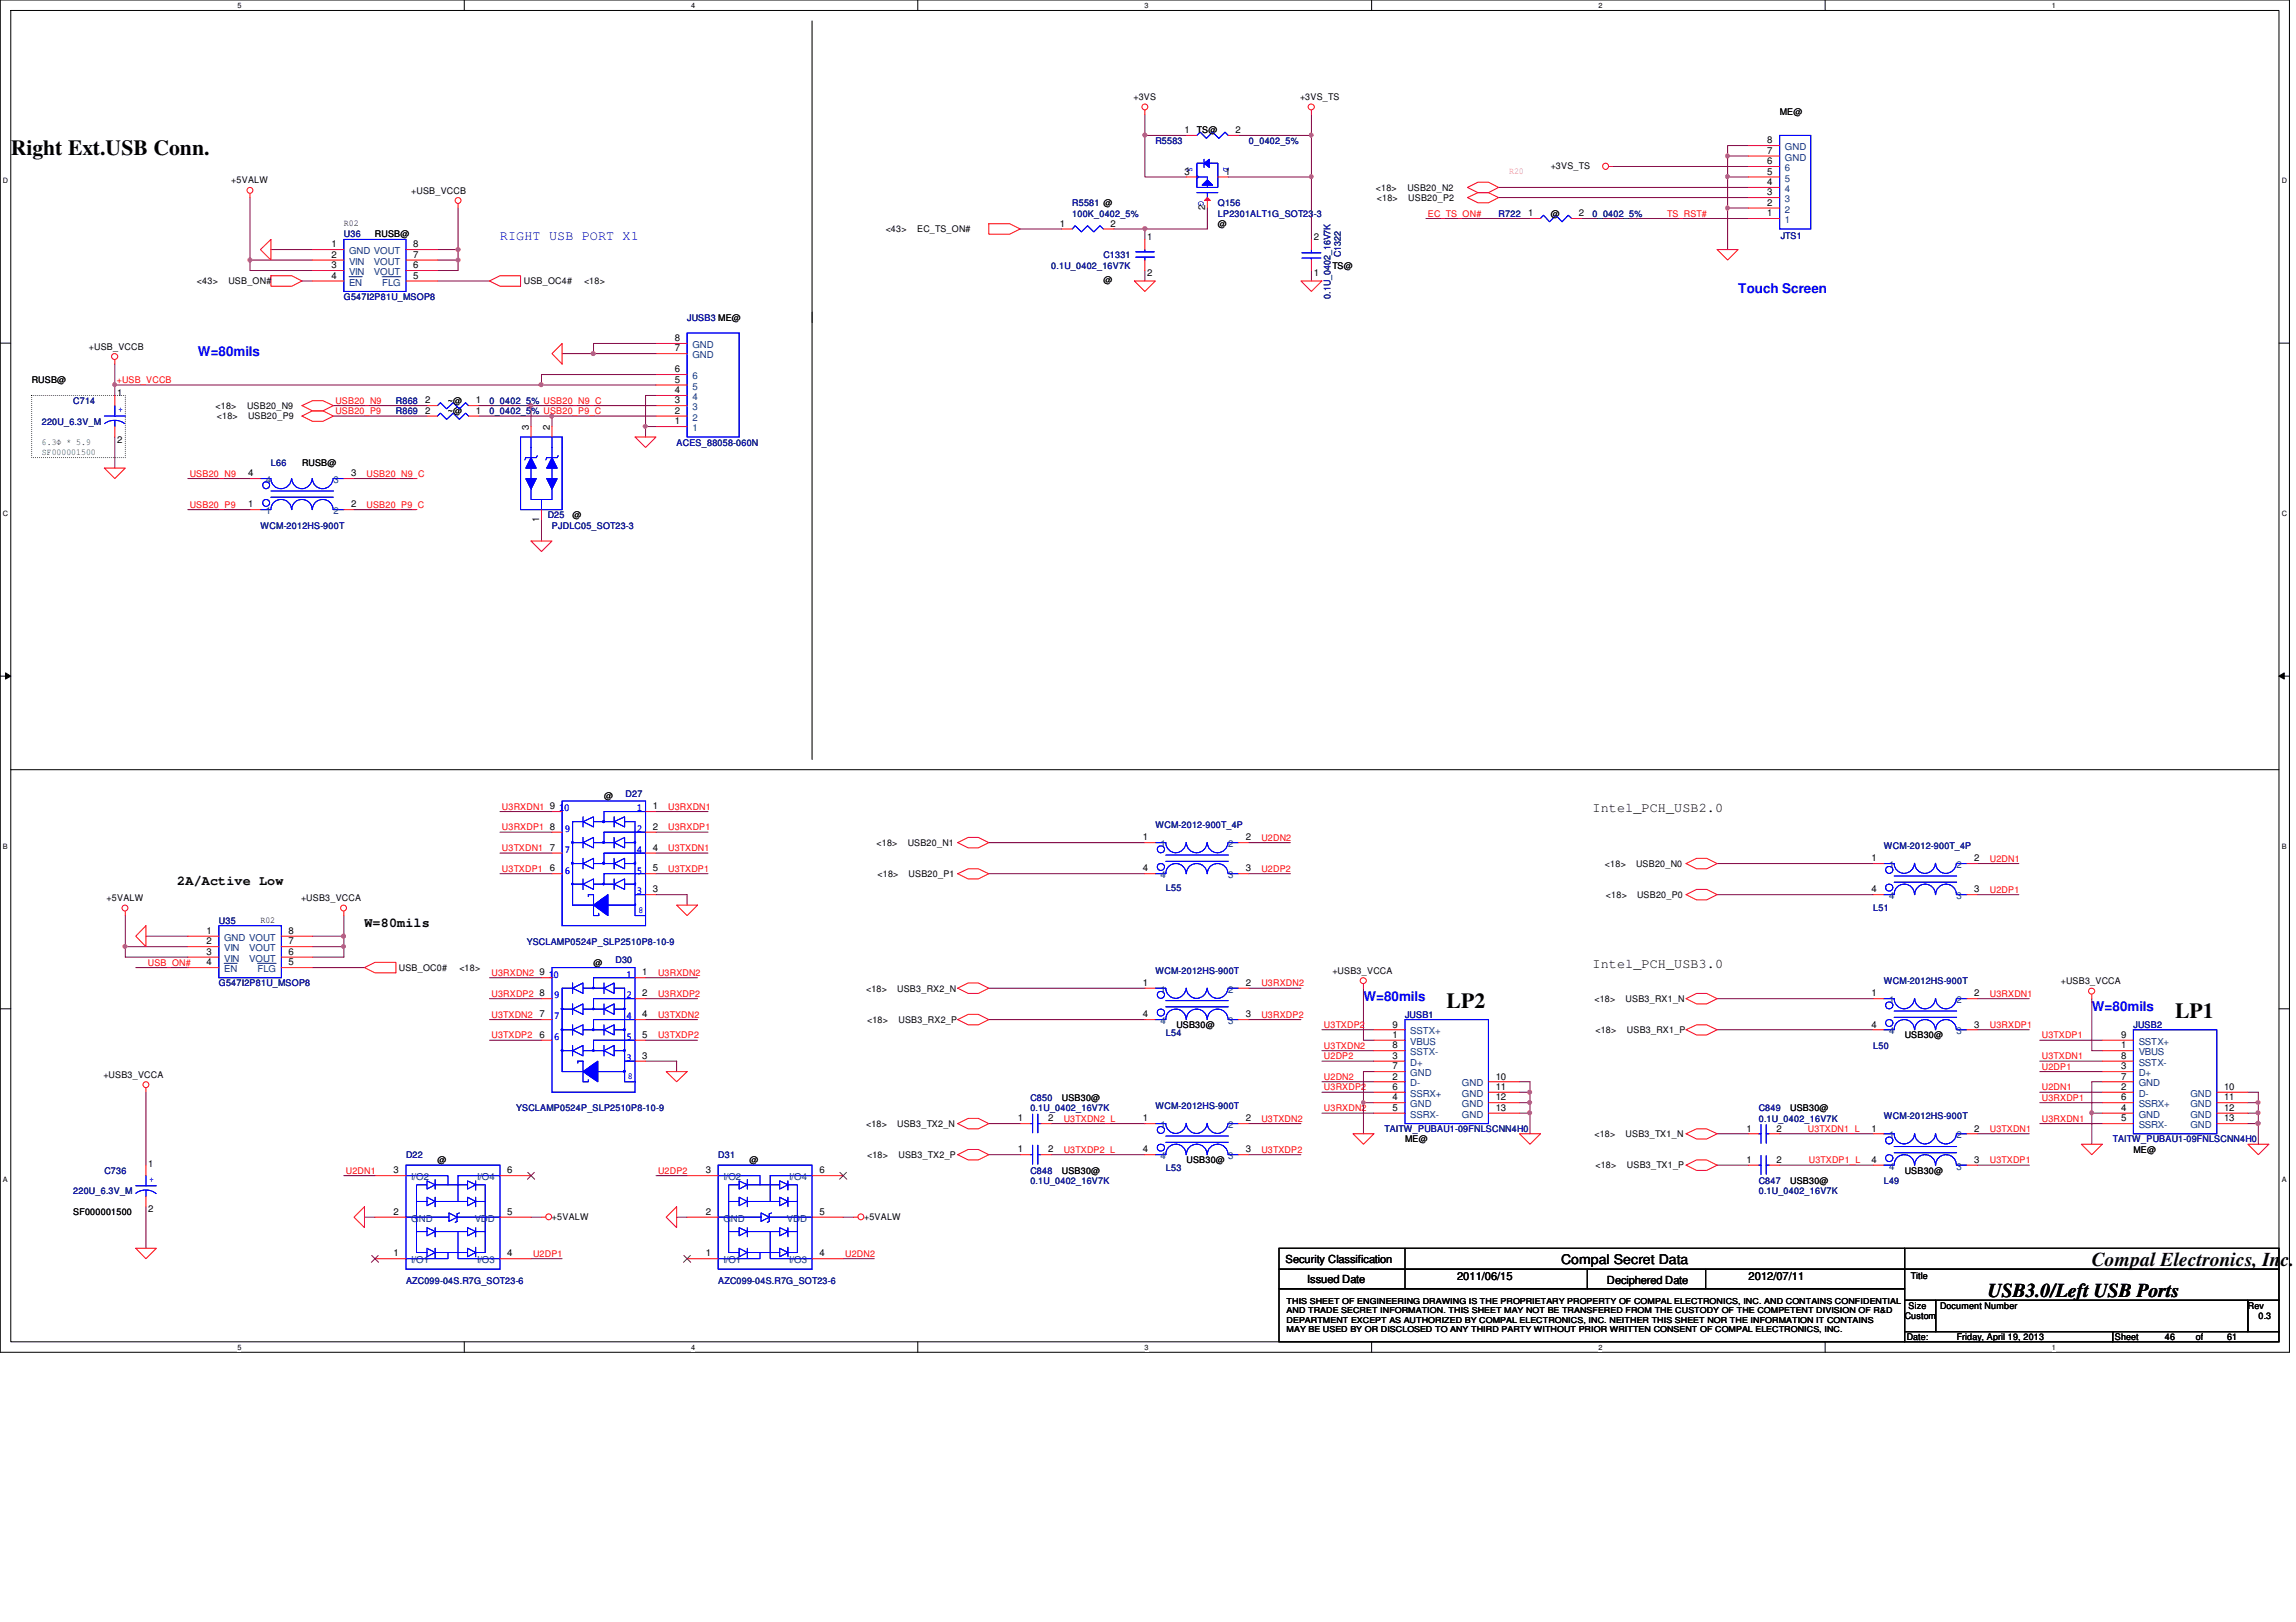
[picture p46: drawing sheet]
<svg xmlns="http://www.w3.org/2000/svg" width="297mm" height="210mm" viewBox="0 0 297 210" stroke-linecap="round" stroke-linejoin="round" font-family="sans-serif">
<defs><g id="words">
<g font-size="2.8">
<text x="1.4" y="20.1">Right Ext.USB Conn.</text>
<text x="187.2" y="130.4">LP2</text>
<text x="281.4" y="131.8">LP1</text>
</g>
<g font-size="2.5">
<text x="257.2" y="167.9">USB3.0/Left USB Ports</text>
<text x="270.6" y="163.8">Compal Electronics, Inc.</text>
</g>
<g font-size="1.7" fill="#00f">
<text x="64.7" y="31">RIGHT USB PORT X1</text>
<text x="224.9" y="38">Touch Screen</text>
<text x="25.6" y="46.1">W=80mils</text>
<text x="176.4" y="129.5">W=80mils</text>
<text x="270.6" y="130.9">W=80mils</text>
</g>
<g font-size="1.7">
<text x="206" y="105.1">Intel_PCH_USB2.0</text>
<text x="22.9" y="114.6">2A/Active Low</text>
<text x="47.2" y="120">W=80mils</text>
<text x="206" y="125.3">Intel_PCH_USB3.0</text>
<text x="202" y="163.6">Compal Secret Data</text>
</g>
<g font-size="1.4">
<text x="166.3" y="163.4">Security Classification</text>
<text x="169.1" y="166">Issued Date</text>
<text x="188.5" y="165.6">2011/06/15</text>
<text x="207.9" y="166.2">Deciphered Date</text>
<text x="226.2" y="165.6">2012/07/11</text>
</g>
<g font-size="1.2">
<text x="146.6" y="13">+3VS</text>
<text x="153.2" y="17.2">1</text>
<text x="154.9" y="17.3">TS@</text>
<text x="159.8" y="17.2">2</text>
<text x="168.2" y="13">+3VS_TS</text>
<text x="230.2" y="14.9">ME@</text>
<text x="29.9" y="23.7">+5VALW</text>
<text x="153.2" y="22.6">3</text>
<text x="158.5" y="22.6">1</text>
<text x="200.6" y="21.8">+3VS_TS</text>
<text x="228.6" y="24">4</text>
<text x="228.6" y="22.6">5</text>
<text x="228.6" y="21.3">6</text>
<text x="228.6" y="19.9">7</text>
<text x="228.6" y="18.5">8</text>
<text x="44.5" y="29.3">R02</text>
<text x="53.2" y="25.1">+USB_VCCB</text>
<text x="137.1" y="29.3">1</text>
<text x="143.7" y="29.3">2</text>
<text x="155.9" y="27.2" transform="rotate(-90 155.9 27.2)">2</text>
<text x="157.6" y="29.4">@</text>
<text x="178" y="24.7">&lt;18&gt;</text>
<text x="178.1" y="26">&lt;18&gt;</text>
<text x="182.1" y="24.7">USB20_N2</text>
<text x="182.2" y="26">USB20_P2</text>
<text x="197.7" y="28">1</text>
<text x="200.6" y="28">@</text>
<text x="204.3" y="28">2</text>
<text x="228.6" y="28">1</text>
<text x="228.6" y="26.6">2</text>
<text x="228.6" y="25.3">3</text>
<text x="42.9" y="34.7">3</text>
<text x="42.9" y="32">1</text>
<text x="42.9" y="33.4">2</text>
<text x="48.5" y="30.7">RUSB@</text>
<text x="53.5" y="34.7">6</text>
<text x="53.5" y="33.4">7</text>
<text x="53.5" y="32">8</text>
<text x="114.6" y="30.1">&lt;43&gt;</text>
<text x="118.7" y="30.1">EC_TS_ON#</text>
<text x="148.4" y="31.1">1</text>
<text x="148.4" y="35.7">2</text>
<text x="170" y="35.7">1</text>
<text x="170" y="31.1">2</text>
<text x="172.4" y="34.8">TS@</text>
<text x="25.5" y="36.8">&lt;43&gt;</text>
<text x="29.5" y="36.8">USB_ON#</text>
<text x="42.9" y="36.1">4</text>
<text x="53.5" y="36.1">5</text>
<text x="67.8" y="36.8">USB_OC4#</text>
<text x="75.6" y="36.8">&lt;18&gt;</text>
<text x="142.7" y="36.7">@</text>
<text x="11.5" y="45.3">+USB_VCCB</text>
<text x="87.3" y="45.5">7</text>
<text x="87.3" y="44.2">8</text>
<text x="4.1" y="49.6">RUSB@</text>
<text x="15.2" y="51.3">1</text>
<text x="27.9" y="53">&lt;18&gt;</text>
<text x="32" y="53">USB20_N9</text>
<text x="55" y="53.6">2</text>
<text x="55" y="52.2">2</text>
<text x="58" y="53.6">~@</text>
<text x="58" y="52.3">~@</text>
<text x="61.5" y="53.6">1</text>
<text x="61.5" y="52.2">1</text>
<text x="87.3" y="53.6">2</text>
<text x="87.3" y="52.2">3</text>
<text x="87.3" y="50.9">4</text>
<text x="87.3" y="49.5">5</text>
<text x="87.3" y="48.2">6</text>
<text x="15.2" y="57.3">2</text>
<text x="28.1" y="54.3">&lt;18&gt;</text>
<text x="32.1" y="54.3">USB20_P9</text>
<text x="68.4" y="55.6" transform="rotate(-90 68.4 55.6)">3</text>
<text x="71.1" y="55.6" transform="rotate(-90 71.1 55.6)">2</text>
<text x="87.3" y="54.9">1</text>
<text x="32.1" y="65.7">1</text>
<text x="32.1" y="61.6">4</text>
<text x="39.1" y="60.3">RUSB@</text>
<text x="45.4" y="61.6">3</text>
<text x="45.4" y="65.7">2</text>
<text x="69.8" y="67.6" transform="rotate(-90 69.8 67.6)">1</text>
<text x="74.1" y="67.1">@</text>
<text x="71.1" y="104.7">9</text>
<text x="71.1" y="107.4">8</text>
<text x="78.1" y="103.4">@</text>
<text x="84.5" y="104.7">1</text>
<text x="84.5" y="107.4">2</text>
<text x="71.1" y="112.8">6</text>
<text x="71.1" y="110.1">7</text>
<text x="84.5" y="110.1">4</text>
<text x="84.5" y="112.8">5</text>
<text x="113.4" y="109.5">&lt;18&gt;</text>
<text x="113.5" y="113.5">&lt;18&gt;</text>
<text x="117.4" y="109.5">USB20_N1</text>
<text x="117.6" y="113.5">USB20_P1</text>
<text x="147.9" y="108.8">1</text>
<text x="147.9" y="112.8">4</text>
<text x="161.2" y="112.8">3</text>
<text x="161.2" y="108.8">2</text>
<text x="207.6" y="112.2">&lt;18&gt;</text>
<text x="211.7" y="112.2">USB20_N0</text>
<text x="242.1" y="111.5">1</text>
<text x="255.4" y="111.5">2</text>
<text x="13.8" y="116.6">+5VALW</text>
<text x="33.7" y="119.5">R02</text>
<text x="38.9" y="116.6">+USB3_VCCA</text>
<text x="84.5" y="115.5">3</text>
<text x="207.8" y="116.2">&lt;18&gt;</text>
<text x="211.8" y="116.2">USB20_P0</text>
<text x="242.1" y="115.5">4</text>
<text x="255.4" y="115.5">3</text>
<text x="26.7" y="124.9">4</text>
<text x="26.7" y="123.6">3</text>
<text x="26.7" y="120.9">1</text>
<text x="26.7" y="122.2">2</text>
<text x="37.3" y="124.9">5</text>
<text x="37.3" y="123.6">6</text>
<text x="37.3" y="122.2">7</text>
<text x="37.3" y="120.9">8</text>
<text x="51.6" y="125.6">USB_OC0#</text>
<text x="59.4" y="125.6">&lt;18&gt;</text>
<text x="76.8" y="125">@</text>
<text x="69.8" y="131.7">7</text>
<text x="69.8" y="126.2">9</text>
<text x="69.8" y="128.9">8</text>
<text x="83.1" y="131.7">4</text>
<text x="83.1" y="126.2">1</text>
<text x="83.1" y="128.9">2</text>
<text x="112.1" y="128.3">&lt;18&gt;</text>
<text x="116.1" y="128.3">USB3_RX2_N</text>
<text x="147.9" y="127.6">1</text>
<text x="147.9" y="131.7">4</text>
<text x="161.2" y="131.7">3</text>
<text x="161.2" y="127.6">2</text>
<text x="172.4" y="126">+USB3_VCCA</text>
<text x="206.3" y="129.7">&lt;18&gt;</text>
<text x="210.3" y="129.7">USB3_RX1_N</text>
<text x="242.1" y="128.9">1</text>
<text x="255.4" y="128.9">2</text>
<text x="266.6" y="127.4">+USB3_VCCA</text>
<text x="69.8" y="134.3">6</text>
<text x="83.1" y="134.3">5</text>
<text x="83.1" y="137">3</text>
<text x="112.2" y="132.4">&lt;18&gt;</text>
<text x="116.2" y="132.4">USB3_RX2_P</text>
<text x="152.2" y="133.1">USB30@</text>
<text x="180.2" y="134.3">1</text>
<text x="180.2" y="135.7">8</text>
<text x="180.2" y="137">3</text>
<text x="180.2" y="133">9</text>
<text x="206.4" y="133.7">&lt;18&gt;</text>
<text x="210.5" y="133.7">USB3_RX1_P</text>
<text x="242.1" y="133">4</text>
<text x="246.4" y="134.4">USB30@</text>
<text x="255.4" y="133">3</text>
<text x="274.4" y="135.7">1</text>
<text x="274.4" y="137">8</text>
<text x="274.4" y="134.3">9</text>
<text x="13.4" y="139.5">+USB3_VCCA</text>
<text x="137.4" y="142.5">USB30@</text>
<text x="180.2" y="139.7">2</text>
<text x="180.2" y="142.4">4</text>
<text x="180.2" y="143.8">5</text>
<text x="180.2" y="138.4">7</text>
<text x="180.2" y="141.1">6</text>
<text x="193.5" y="141.1">11</text>
<text x="193.5" y="139.7">10</text>
<text x="193.5" y="143.8">13</text>
<text x="193.5" y="142.4">12</text>
<text x="231.6" y="143.8">USB30@</text>
<text x="274.4" y="138.4">3</text>
<text x="274.4" y="141.1">2</text>
<text x="274.4" y="143.8">4</text>
<text x="274.4" y="139.7">7</text>
<text x="274.4" y="142.4">6</text>
<text x="287.7" y="142.4">11</text>
<text x="287.7" y="141.1">10</text>
<text x="287.7" y="143.8">12</text>
<text x="112.1" y="145.8">&lt;18&gt;</text>
<text x="112.2" y="149.9">&lt;18&gt;</text>
<text x="116.1" y="145.8">USB3_TX2_N</text>
<text x="116.2" y="149.9">USB3_TX2_P</text>
<text x="131.7" y="145.1">1</text>
<text x="131.7" y="149.1">1</text>
<text x="135.6" y="145.1">2</text>
<text x="135.6" y="149.1">2</text>
<text x="147.9" y="145.1">1</text>
<text x="147.9" y="149.1">4</text>
<text x="161.2" y="149.1">3</text>
<text x="161.2" y="145.1">2</text>
<text x="181.8" y="147.8">ME@</text>
<text x="206.3" y="147.2">&lt;18&gt;</text>
<text x="210.3" y="147.2">USB3_TX1_N</text>
<text x="225.9" y="146.4">1</text>
<text x="229.8" y="146.4">2</text>
<text x="242.1" y="146.4">1</text>
<text x="255.4" y="146.4">2</text>
<text x="274.4" y="145.1">5</text>
<text x="276" y="149.2">ME@</text>
<text x="287.7" y="145.1">13</text>
<text x="19.2" y="151">1</text>
<text x="50.9" y="151.8">3</text>
<text x="56.6" y="150.5">@</text>
<text x="65.6" y="151.8">6</text>
<text x="91.3" y="151.8">3</text>
<text x="97" y="150.5">@</text>
<text x="106" y="151.8">6</text>
<text x="137.4" y="151.9">USB30@</text>
<text x="153.5" y="150.5">USB30@</text>
<text x="206.4" y="151.2">&lt;18&gt;</text>
<text x="210.5" y="151.2">USB3_TX1_P</text>
<text x="225.9" y="150.5">1</text>
<text x="229.8" y="150.5">2</text>
<text x="231.6" y="153.2">USB30@</text>
<text x="242.1" y="150.5">4</text>
<text x="246.4" y="151.9">USB30@</text>
<text x="255.4" y="150.5">3</text>
<text x="9.5" y="157.3">SF000001500</text>
<text x="19.2" y="156.9">2</text>
<text x="50.9" y="157.2">2</text>
<text x="65.6" y="157.2">5</text>
<text x="71.4" y="157.8">+5VALW</text>
<text x="91.3" y="157.2">2</text>
<text x="106" y="157.2">5</text>
<text x="111.8" y="157.8">+5VALW</text>
<text x="50.9" y="162.6">1</text>
<text x="65.6" y="162.6">4</text>
<text x="91.3" y="162.6">1</text>
<text x="106" y="162.6">4</text>
<text x="247.2" y="165.5">Title</text>
<text x="246.4" y="170.7">Custom</text>
<text x="246.7" y="173.4">Date:</text>
<text x="246.9" y="169.4">Size</text>
<text x="251" y="169.4">Document Number</text>
<text x="253.2" y="173.4">Friday, April 19, 2013</text>
<text x="273.6" y="173.4">Sheet</text>
<text x="280.1" y="173.4">46</text>
<text x="284.1" y="173.4">of</text>
<text x="288.1" y="173.4">61</text>
<text x="290.8" y="169.4">Rev</text>
<text x="292.2" y="170.7">0.3</text>
</g>
<g font-size="1.2" fill="#000080">
<text x="149.5" y="18.6">R5583</text>
<text x="161.6" y="18.6">0_0402_5%</text>
<text x="138.7" y="26.7">R5581 @</text>
<text x="138.7" y="28">100K_0402_5%</text>
<text x="157.6" y="26.7">Q156</text>
<text x="157.6" y="28">LP2301ALT1G_SOT23-3</text>
<text x="193.9" y="28">R722</text>
<text x="206" y="28">0_0402_5%</text>
<text x="44.5" y="30.7">U36</text>
<text x="136" y="34.8">0.1U_0402_16V7K</text>
<text x="142.7" y="33.4">C1331</text>
<text x="173.5" y="33.3" transform="rotate(-90 173.5 33.3)">C1322</text>
<text x="230.4" y="31">JTS1</text>
<text x="44.5" y="38.8">G547I2P81U_MSOP8</text>
<text x="88.9" y="41.5">JUSB3 ME@</text>
<text x="172.1" y="38.7" transform="rotate(-90 172.1 38.7)">0.1U_0402_16V7K</text>
<text x="9.5" y="52.3">C714</text>
<text x="51.2" y="53.6">R869</text>
<text x="51.2" y="52.3">R868</text>
<text x="63.3" y="53.6">0_0402_5% USB20_P9_C</text>
<text x="63.3" y="52.3">0_0402_5% USB20_N9_C</text>
<text x="5.4" y="54.9">220U_6.3V_M</text>
<text x="87.5" y="57.7">ACES_88058-060N</text>
<text x="35" y="60.3">L66</text>
<text x="33.7" y="68.4">WCM-2012HS-900T</text>
<text x="70.9" y="67.1">D25</text>
<text x="71.4" y="68.4">PJDLC05_SOT23-3</text>
<text x="80.9" y="103.2">D27</text>
<text x="149.5" y="107.2">WCM-2012-900T_4P</text>
<text x="243.7" y="109.9">WCM-2012-900T_4P</text>
<text x="28.3" y="119.6">U35</text>
<text x="150.8" y="115.3">L55</text>
<text x="242.4" y="117.9">L51</text>
<text x="68.2" y="122.3">YSCLAMP0524P_SLP2510P8-10-9</text>
<text x="79.6" y="124.7">D30</text>
<text x="28.3" y="127.6">G547I2P81U_MSOP8</text>
<text x="149.5" y="126">WCM-2012HS-900T</text>
<text x="181.8" y="131.7">JUSB1</text>
<text x="243.7" y="127.4">WCM-2012HS-900T</text>
<text x="150.8" y="134.1">L54</text>
<text x="242.4" y="135.7">L50</text>
<text x="276" y="133.1">JUSB2</text>
<text x="66.8" y="143.8">YSCLAMP0524P_SLP2510P8-10-9</text>
<text x="133.3" y="142.5">C850</text>
<text x="133.3" y="143.8">0.1U_0402_16V7K</text>
<text x="149.5" y="143.6">WCM-2012HS-900T</text>
<text x="227.5" y="143.8">C849</text>
<text x="52.5" y="149.9">D22</text>
<text x="92.9" y="149.9">D31</text>
<text x="179.1" y="146.5">TAITW_PUBAU1-09FNLSCNN4H0</text>
<text x="227.5" y="145.2">0.1U_0402_16V7K</text>
<text x="243.7" y="144.9">WCM-2012HS-900T</text>
<text x="273.3" y="147.8">TAITW_PUBAU1-09FNLSCNN4H0</text>
<text x="9.5" y="154.6">220U_6.3V_M</text>
<text x="13.5" y="151.9">C736</text>
<text x="133.3" y="151.9">C848</text>
<text x="133.3" y="153.2">0.1U_0402_16V7K</text>
<text x="150.8" y="151.6">L53</text>
<text x="227.5" y="153.2">C847</text>
<text x="227.5" y="154.6">0.1U_0402_16V7K</text>
<text x="243.7" y="153.2">L49</text>
<text x="52.5" y="166.2">AZC099-04S.R7G_SOT23-6</text>
<text x="92.9" y="166.2">AZC099-04S.R7G_SOT23-6</text>
</g>
<g font-size="1.2" fill="#00f">
<text x="153.6" y="21.7" transform="rotate(90 153.6 21.7)">S</text>
<text x="158.3" y="21.7" transform="rotate(90 158.3 21.7)">D</text>
<text x="155.1" y="26" transform="rotate(90 155.1 26)">G</text>
<text x="15.3" y="53.3">+</text>
<text x="72.4" y="105">10</text>
<text x="73.1" y="107.7">9</text>
<text x="82.4" y="107.7">2</text>
<text x="82.4" y="105">1</text>
<text x="73.1" y="110.4">7</text>
<text x="73.1" y="113.1">6</text>
<text x="82.4" y="110.4">4</text>
<text x="82.4" y="113.1">5</text>
<text x="82.4" y="115.7">3</text>
<text x="82.6" y="118.1">8</text>
<text x="71" y="126.5">10</text>
<text x="71.7" y="131.9">7</text>
<text x="71.7" y="129.2">9</text>
<text x="81.1" y="131.9">4</text>
<text x="81.1" y="129.2">2</text>
<text x="81.1" y="126.5">1</text>
<text x="71.7" y="134.6">6</text>
<text x="81.1" y="134.6">5</text>
<text x="81.1" y="137.3">3</text>
<text x="81.2" y="139.7">8</text>
<text x="19.3" y="153">+</text>
</g>
<text font-size="1.2" fill="#f0f" x="195.2" y="22.5">R20</text>
<g font-size="1.2" fill="#004080">
<text x="230.9" y="23.5">5</text>
<text x="230.9" y="22.1">6</text>
<text x="230.9" y="20.8">GND</text>
<text x="230.9" y="19.4">GND</text>
<text x="230.9" y="28.9">1</text>
<text x="230.9" y="27.5">2</text>
<text x="230.9" y="26.2">3</text>
<text x="230.9" y="24.8">4</text>
<text x="45.2" y="35.6">VIN</text>
<text x="45.2" y="32.9">GND VOUT</text>
<text x="45.2" y="34.2">VIN</text>
<text x="48.4" y="35.6">VOUT</text>
<text x="48.4" y="34.2">VOUT</text>
<text x="45.2" y="37">EN</text>
<text x="49.4" y="37">FLG</text>
<text x="89.6" y="46.4">GND</text>
<text x="89.6" y="45">GND</text>
<text x="89.6" y="53.1">3</text>
<text x="89.6" y="51.8">4</text>
<text x="89.6" y="50.4">5</text>
<text x="89.6" y="49.1">6</text>
<text x="89.6" y="55.8">1</text>
<text x="89.6" y="54.4">2</text>
<text x="34.4" y="62.5">4</text>
<text x="43.1" y="62.5">3</text>
<text x="34.4" y="66.5">1</text>
<text x="43.1" y="66.5">2</text>
<text x="150.2" y="109.6">1</text>
<text x="150.2" y="113.7">4</text>
<text x="158.9" y="113.7">3</text>
<text x="158.9" y="109.6">2</text>
<text x="244.4" y="112.4">1</text>
<text x="253.1" y="112.4">2</text>
<text x="244.4" y="116.4">4</text>
<text x="253.1" y="116.4">3</text>
<text x="29" y="124.5">VIN</text>
<text x="29" y="121.8">GND VOUT</text>
<text x="29" y="125.8">EN</text>
<text x="29" y="123.1">VIN</text>
<text x="32.3" y="124.5">VOUT</text>
<text x="32.3" y="123.1">VOUT</text>
<text x="33.3" y="125.8">FLG</text>
<text x="150.2" y="128.5">1</text>
<text x="158.9" y="128.5">2</text>
<text x="244.4" y="129.8">1</text>
<text x="253.1" y="129.8">2</text>
<text x="150.2" y="132.5">4</text>
<text x="158.9" y="132.5">3</text>
<text x="182.5" y="135.2">VBUS</text>
<text x="182.5" y="136.6">SSTX-</text>
<text x="182.5" y="137.9">D+</text>
<text x="182.5" y="133.9">SSTX+</text>
<text x="244.4" y="133.9">4</text>
<text x="253.1" y="133.9">3</text>
<text x="276.7" y="136.6">VBUS</text>
<text x="276.7" y="137.9">SSTX-</text>
<text x="276.7" y="135.2">SSTX+</text>
<text x="182.5" y="140.6">D-</text>
<text x="182.5" y="143.3">GND</text>
<text x="182.5" y="139.3">GND</text>
<text x="182.5" y="141.9">SSRX+</text>
<text x="189.1" y="141.9">GND</text>
<text x="189.1" y="140.6">GND</text>
<text x="189.1" y="143.3">GND</text>
<text x="276.7" y="139.3">D+</text>
<text x="276.7" y="141.9">D-</text>
<text x="276.7" y="140.6">GND</text>
<text x="276.7" y="143.3">SSRX+</text>
<text x="283.4" y="143.3">GND</text>
<text x="283.4" y="141.9">GND</text>
<text x="150.2" y="146">1</text>
<text x="158.9" y="146">2</text>
<text x="182.5" y="144.7">SSRX-</text>
<text x="189.1" y="144.7">GND</text>
<text x="244.4" y="147.3">1</text>
<text x="253.1" y="147.3">2</text>
<text x="276.7" y="144.7">GND</text>
<text x="276.7" y="146">SSRX-</text>
<text x="283.4" y="146">GND</text>
<text x="283.4" y="144.7">GND</text>
<text x="53.2" y="152.7">I/O2</text>
<text x="61.7" y="152.7">I/O4</text>
<text x="93.6" y="152.7">I/O2</text>
<text x="102.1" y="152.7">I/O4</text>
<text x="150.2" y="150">4</text>
<text x="158.9" y="150">3</text>
<text x="244.4" y="151.4">4</text>
<text x="253.1" y="151.4">3</text>
<text x="53.2" y="158.1">GND</text>
<text x="61.4" y="158.1">VDD</text>
<text x="93.6" y="158.1">GND</text>
<text x="101.8" y="158.1">VDD</text>
<text x="53.2" y="163.5">I/O1</text>
<text x="61.7" y="163.5">I/O3</text>
<text x="93.6" y="163.5">I/O1</text>
<text x="102.1" y="163.5">I/O3</text>
</g>
<g font-size="1.2" fill="#f00">
<text x="184.7" y="28">EC_TS_ON#</text>
<text x="215.7" y="28">TS_RST#</text>
<text x="15.1" y="49.6">+USB_VCCB</text>
<text x="43.4" y="53.6">USB20_P9</text>
<text x="43.4" y="52.2">USB20_N9</text>
<text x="24.5" y="61.7">USB20_N9</text>
<text x="24.5" y="65.7">USB20_P9</text>
<text x="47.4" y="61.7">USB20_N9_C</text>
<text x="47.4" y="65.7">USB20_P9_C</text>
<text x="64.9" y="107.4">U3RXDP1</text>
<text x="64.9" y="104.8">U3RXDN1</text>
<text x="86.4" y="107.4">U3RXDP1</text>
<text x="86.4" y="104.8">U3RXDN1</text>
<text x="64.9" y="110.2">U3TXDN1</text>
<text x="64.9" y="112.8">U3TXDP1</text>
<text x="86.4" y="110.2">U3TXDN1</text>
<text x="86.4" y="112.8">U3TXDP1</text>
<text x="163.2" y="112.8">U2DP2</text>
<text x="163.2" y="108.8">U2DN2</text>
<text x="257.4" y="111.5">U2DN1</text>
<text x="257.4" y="115.5">U2DP1</text>
<text x="19.1" y="125">USB_ON#</text>
<text x="63.6" y="129">U3RXDP2</text>
<text x="63.6" y="126.3">U3RXDN2</text>
<text x="63.6" y="131.7">U3TXDN2</text>
<text x="85.1" y="131.7">U3TXDN2</text>
<text x="85.1" y="129">U3RXDP2</text>
<text x="85.1" y="126.3">U3RXDN2</text>
<text x="163.2" y="131.7">U3RXDP2</text>
<text x="163.2" y="127.6">U3RXDN2</text>
<text x="257.4" y="129">U3RXDN1</text>
<text x="63.6" y="134.4">U3TXDP2</text>
<text x="85.1" y="134.4">U3TXDP2</text>
<text x="171.3" y="137.1">U2DP2</text>
<text x="171.3" y="135.7">U3TXDN2</text>
<text x="171.3" y="133">U3TXDP2</text>
<text x="257.4" y="133">U3RXDP1</text>
<text x="264.2" y="137.1">U3TXDN1</text>
<text x="264.2" y="134.4">U3TXDP1</text>
<text x="171.3" y="143.8">U3RXDN2</text>
<text x="171.3" y="141.1">U3RXDP2</text>
<text x="171.3" y="139.7">U2DN2</text>
<text x="264.2" y="138.4">U2DP1</text>
<text x="264.2" y="142.5">U3RXDP1</text>
<text x="264.2" y="141.1">U2DN1</text>
<text x="137.6" y="149.2">U3TXDP2_L</text>
<text x="137.6" y="145.2">U3TXDN2_L</text>
<text x="163.2" y="145.2">U3TXDN2</text>
<text x="163.2" y="149.2">U3TXDP2</text>
<text x="233.9" y="146.5">U3TXDN1_L</text>
<text x="257.4" y="146.5">U3TXDN1</text>
<text x="264.2" y="145.2">U3RXDN1</text>
<text x="44.7" y="151.9">U2DN1</text>
<text x="85.1" y="151.9">U2DP2</text>
<text x="234" y="150.5">U3TXDP1_L</text>
<text x="257.4" y="150.5">U3TXDP1</text>
<text x="69" y="162.6">U2DP1</text>
<text x="109.3" y="162.6">U2DN2</text>
</g>
<g font-size="1.2" fill="#008000">
<text x="5.4" y="57.5">6.3Φ * 5.9</text>
<text x="5.4" y="58.8">SF000001500</text>
</g>
<g font-size="1.1">
<text x="166.5" y="168.7">THIS SHEET OF ENGINEERING DRAWING IS THE PROPRIETARY PROPERTY OF COMPAL ELECTRONICS, INC. AND CONTAINS CONFIDENTIAL</text>
<text x="166.5" y="169.9">AND TRADE SECRET INFORMATION. THIS SHEET MAY NOT BE TRANSFERED FROM THE CUSTODY OF THE COMPETENT DIVISION OF R&amp;D</text>
<text x="166.5" y="171.2">DEPARTMENT EXCEPT AS AUTHORIZED BY COMPAL ELECTRONICS, INC. NEITHER THIS SHEET NOR THE INFORMATION IT CONTAINS</text>
<text x="166.5" y="172.4">MAY BE USED BY OR DISCLOSED TO ANY THIRD PARTY WITHOUT PRIOR WRITTEN CONSENT OF COMPAL ELECTRONICS, INC.</text>
</g>
<g font-size=".9">
<text x="30.7" y="1">5</text>
<text x="89.4" y="1">4</text>
<text x="148.1" y="1">3</text>
<text x="206.8" y="1">2</text>
<text x="265.5" y="1">1</text>
<text x=".4" y="23.7">D</text>
<text x="295.2" y="23.7">D</text>
<text x=".4" y="66.8">C</text>
<text x="295.2" y="66.8">C</text>
<text x=".4" y="109.9">B</text>
<text x="295.2" y="109.9">B</text>
<text x=".4" y="152.9">A</text>
<text x="295.2" y="152.9">A</text>
<text x="30.7" y="174.7">5</text>
<text x="89.4" y="174.7">4</text>
<text x="148.1" y="174.7">3</text>
<text x="206.8" y="174.7">2</text>
<text x="265.5" y="174.7">1</text>
</g>
</g></defs>
<path d="M0 0h296.2v175h-296.2zM1.4 1.4h293.4v172.2h-293.4z" fill="none" stroke="#000" stroke-width=".13"/>
<g fill="#fff">
<path d="M30.7 .2h.5v1h-.5z"/>
<path d="M30.7 173.8h.5v1.1h-.5z"/>
</g>
<path d="M60.1 0v1.4M60.1 173.6v1.4" fill="none" stroke="#000" stroke-width=".13"/>
<g fill="#fff">
<path d="M89.4 .2h.5v1h-.5z"/>
<path d="M89.4 173.8h.5v1.1h-.5z"/>
</g>
<path d="M118.7 0v1.4M118.7 173.6v1.4" fill="none" stroke="#000" stroke-width=".13"/>
<g fill="#fff">
<path d="M148.1 .2h.5v1h-.5z"/>
<path d="M148.1 173.8h.5v1.1h-.5z"/>
</g>
<path d="M177.5 0v1.4M177.5 173.6v1.4" fill="none" stroke="#000" stroke-width=".13"/>
<g fill="#fff">
<path d="M206.8 .2h.5v1h-.5z"/>
<path d="M206.8 173.8h.5v1.1h-.5z"/>
</g>
<path d="M236.1 0v1.4M236.1 173.6v1.4" fill="none" stroke="#000" stroke-width=".13"/>
<g fill="#fff">
<path d="M265.5 .2h.5v1h-.5z"/>
<path d="M265.5 173.8h.5v1.1h-.5z"/>
<path d="M.4 22.9h.7v1h-.7z"/>
<path d="M295.2 22.9h.7v1h-.7z"/>
<path d="M.4 65.9h.7v1.1h-.7z"/>
<path d="M295.2 65.9h.7v1.1h-.7z"/>
</g>
<path d="M0 44.4h1.4M294.8 44.4h1.4" fill="none" stroke="#000" stroke-width=".13"/>
<g fill="#fff">
<path d="M.4 109h.6v1.1h-.6z"/>
<path d="M295.2 109h.6v1.1h-.6z"/>
</g>
<path d="M0 87.5h1.4M.7 87.1l.7 .4-.7 .4zM294.8 87.5l.7-.4v.8zM294.8 87.5h1.4" fill="none" stroke="#000" stroke-width=".13"/>
<path d="M.7 87.1l.7 .4-.7 .4zM294.8 87.5l.7-.4v.8z" fill="#000"/>
<g fill="#fff">
<path d="M.4 152.1h.6v1h-.6z"/>
<path d="M295.2 152.1h.6v1h-.6z"/>
</g>
<path d="M105.1 2.7v39M105.1 40.4v57.9M1.4 99.6h293.4M0 130.6h1.4M294.8 130.6h1.4" fill="none" stroke="#000" stroke-width=".13"/>
<path d="M4.1 51.2h12.1v8h-12.1z" fill="none" stroke="#000" stroke-width=".13" stroke-dasharray="0 .3"/>
<path d="M171 137.3h6.7M176.4 127.9v6.7M176.4 138.7h1.3M161.6 145.4h6.7M171 144.1h6.7M196.6 142.7h1.3v4" fill="none" stroke="#800040" stroke-width=".13"/>
<circle cx="197.9" cy="144" r=".26" fill="#f0f"/>
<circle cx="197.9" cy="144" r=".26" fill="none" stroke="#f0f" stroke-width=".13"/>
<circle cx="197.9" cy="142.7" r=".25" fill="#f0f"/>
<circle cx="197.9" cy="142.7" r=".25" fill="none" stroke="#f0f" stroke-width=".13"/>
<path d="M196.6 140h1.3v1.3M196.6 144.1h1.3M196.6 141.3h1.3M197.9 141.3v1.4" fill="none" stroke="#800040" stroke-width=".13"/>
<circle cx="197.9" cy="141.3" r=".26" fill="#f0f"/>
<circle cx="197.9" cy="141.3" r=".26" fill="none" stroke="#f0f" stroke-width=".13"/>
<path d="M176.4 142.7h1.3" fill="none" stroke="#800040" stroke-width=".13"/>
<path d="M176.2 142.5h.3l.1 .2-.1 .1-.2 .1-.1-.1z" fill-rule="evenodd" fill="#f0f"/>
<path d="M176.2 142.5h.3l.1 .2-.1 .1-.2 .1-.1-.1z" fill="none" stroke="#f0f" stroke-width=".13"/>
<g fill="none" stroke="#800040" stroke-width=".13">
<path d="M127.9 113.1h20.2M161.6 113.1h5.4M161.6 109h5.4M222.2 115.8h20.1M222.2 111.8h20.1M255.8 111.8h5.4M255.8 115.8h5.4M40.4 123.9h4.1M40.4 122.5h4.1M40.4 121.2h4.1M127.9 131.9h20.2M127.9 127.9h20.2"/>
<path d="M161.6 131.9h6.7M161.6 127.9h6.7M171 140h6.7M171 136h6.7M171 133.3h6.7M176.4 138.7v8M176.4 134.6h1.3M222.2 133.3h20.1M255.8 129.2h6.7M255.8 133.3h6.7M127.9 145.4h4.1M127.9 149.4h4.1"/>
<path d="M136 149.4h12.1M136 145.4h12.1M161.6 149.4h6.7M171 141.3h6.7M222.2 146.7h4M222.2 150.8h4M230.2 150.8h12.1M230.2 146.7h12.1M255.8 146.7h6.7M255.8 150.8h6.7M292.2 142.7v1.4"/>
</g>
<circle cx="292.1" cy="142.7" r=".25" fill="#f0f"/>
<circle cx="292.1" cy="142.7" r=".25" fill="none" stroke="#f0f" stroke-width=".13"/>
<path d="M222.2 129.2h20.1M263.9 138.7h8.1M270.6 129.2v6.8M270.6 140h1.4M263.9 145.4h8.1M290.8 144.1h1.4M292.2 145.4v2.7" fill="none" stroke="#800040" stroke-width=".13"/>
<circle cx="292.1" cy="144" r=".26" fill="#f0f"/>
<circle cx="292.1" cy="144" r=".26" fill="none" stroke="#f0f" stroke-width=".13"/>
<path d="M292.2 144.1v1.3" fill="none" stroke="#800040" stroke-width=".13"/>
<circle cx="292.1" cy="145.4" r=".26" fill="#f0f"/>
<circle cx="292.1" cy="145.4" r=".26" fill="none" stroke="#f0f" stroke-width=".13"/>
<path d="M290.8 145.4h1.4" fill="none" stroke="#800040" stroke-width=".13"/>
<circle cx="292.1" cy="145.4" r=".26" fill="#f0f"/>
<circle cx="292.1" cy="145.4" r=".26" fill="none" stroke="#f0f" stroke-width=".13"/>
<path d="M270.6 144.1h1.4M290.8 141.3h1.4v1.4h-1.4" fill="none" stroke="#800040" stroke-width=".13"/>
<path d="M270.4 143.8h.2l.2 .1v.3l-.2 .1-.2-.1z" fill-rule="evenodd" fill="#f0f"/>
<path d="M270.4 143.8h.2l.2 .1v.3l-.2 .1-.2-.1z" fill="none" stroke="#f0f" stroke-width=".13"/>
<g fill="none" stroke="#800040" stroke-width=".13">
<path d="M64.7 110.4h6.7M64.7 113.1h6.7M64.7 107.7h6.7M64.7 105h6.7M84.9 115.8h4v1.3M84.9 107.7h6.7M84.9 105h6.7M84.9 110.4h6.7M84.9 113.1h6.7M16.2 122.5h8.1M63.3 129.2h6.8M63.3 126.5h6.8"/>
<path d="M63.3 134.6h6.8M63.3 131.9h6.8M83.5 131.9h6.7M83.5 134.6h6.7M83.5 129.2h6.7M83.5 126.5h6.7M83.5 137.3h4M263.9 137.3h8.1M263.9 134.6h8.1M270.6 140v8.1M270.6 136h1.4M47.2 157.5h1.3"/>
<path d="M68.7 157.5h1.4M84.9 152.1h4M87.5 157.5h1.4M109.1 157.5h1.3M263.9 142.7h8.1M263.9 141.3h8.1M109.1 162.9h4"/>
</g>
<circle cx="16.2" cy="122.5" r=".25" fill="#f0f"/>
<circle cx="16.2" cy="122.5" r=".25" fill="none" stroke="#f0f" stroke-width=".13"/>
<path d="M16.2 122.5v1.4M40.4 125.2h6.8M44.5 121.2v1.3" fill="none" stroke="#800040" stroke-width=".13"/>
<circle cx="44.4" cy="121.2" r=".26" fill="#f0f"/>
<circle cx="44.4" cy="121.2" r=".26" fill="none" stroke="#f0f" stroke-width=".13"/>
<path d="M44.5 122.5v1.4" fill="none" stroke="#800040" stroke-width=".13"/>
<circle cx="44.4" cy="122.5" r=".25" fill="#f0f"/>
<circle cx="44.4" cy="122.5" r=".25" fill="none" stroke="#f0f" stroke-width=".13"/>
<path d="M84.9 44.4h-8.1v1.4h8.1M16.2 118.5v4M44.5 118.5v2.7M16.2 123.9h8.1M17.6 125.2h6.7M18.9 121.2h5.4M44.5 152.1h4M68.7 162.9h4" fill="none" stroke="#800040" stroke-width=".13"/>
<circle cx="76.7" cy="45.8" r=".26" fill="#f0f"/>
<circle cx="76.7" cy="45.8" r=".26" fill="none" stroke="#f0f" stroke-width=".13"/>
<path d="M70.1 48.5v1.3h14.8M72.7 45.8h4.1" fill="none" stroke="#800040" stroke-width=".13"/>
<circle cx="70" cy="49.8" r=".26" fill="#f0f"/>
<circle cx="70" cy="49.8" r=".26" fill="none" stroke="#f0f" stroke-width=".13"/>
<path d="M56.6 32.3h2.7v1.4h-2.7M56.6 35h2.7" fill="none" stroke="#800040" stroke-width=".13"/>
<circle cx="59.3" cy="32.3" r=".26" fill="#f0f"/>
<circle cx="59.3" cy="32.3" r=".26" fill="none" stroke="#f0f" stroke-width=".13"/>
<path d="M32.3 33.7h8.1M59.3 26.9v5.4" fill="none" stroke="#800040" stroke-width=".13"/>
<circle cx="32.3" cy="33.7" r=".26" fill="#f0f"/>
<circle cx="32.3" cy="33.7" r=".26" fill="none" stroke="#f0f" stroke-width=".13"/>
<path d="M32.3 25.6v9.4h8.1M35 32.3h5.4M39.1 36.4h1.3M59.3 33.7v1.3" fill="none" stroke="#800040" stroke-width=".13"/>
<circle cx="59.3" cy="33.7" r=".26" fill="#f0f"/>
<circle cx="59.3" cy="33.7" r=".26" fill="none" stroke="#f0f" stroke-width=".13"/>
<path d="M56.6 36.4h6.7M14.9 56.6v4M14.9 47.1v2.7h55.2" fill="none" stroke="#800040" stroke-width=".13"/>
<path d="M14.7 49.6l.1-.1 .2 .1v.4h-.2h-.1z" fill-rule="evenodd" fill="#f0f"/>
<path d="M14.7 49.6l.1-.1 .2 .1v.4h-.2h-.1z" fill="none" stroke="#f0f" stroke-width=".13"/>
<path d="M193.9 24.3h32.3M193.9 25.6h32.3M226.2 22.9h-2.7v4M14.9 49.8v1.4M68.7 52.5v2.7M70.1 48.5h14.8M24.3 61.9h8M24.3 66h8M45.8 61.9h8.1M45.8 66h8.1M70.1 67.3v2.7" fill="none" stroke="#800040" stroke-width=".13"/>
<path d="M223.3 22.7l.2-.1 .2 .1-.1 .3-.1 .1-.2-.1z" fill-rule="evenodd" fill="#f0f"/>
<path d="M223.3 22.7l.2-.1 .2 .1-.1 .3-.1 .1-.2-.1z" fill="none" stroke="#f0f" stroke-width=".13"/>
<path d="M148.1 17.5v5.4h5.4M169.7 35v1.4M169.7 22.9v8.1M184.5 28.3h13.4M204.7 28.3h21.5M208.7 21.5h17.5M223.5 26.9h2.7M127.9 109h20.2M87.5 137.3v1.4M18.9 141.3v9.5M18.9 156.2v5.3" fill="none" stroke="#800040" stroke-width=".13"/>
<circle cx="148.1" cy="17.5" r=".26" fill="#f0f"/>
<circle cx="148.1" cy="17.5" r=".26" fill="none" stroke="#f0f" stroke-width=".13"/>
<path d="M169.7 17.5v5.4M132 29.6h5.4M156.2 26.9v2.7" fill="none" stroke="#800040" stroke-width=".13"/>
<path d="M169.5 22.7l.1-.1 .2 .1v.3l-.2 .1-.1-.1z" fill-rule="evenodd" fill="#f0f"/>
<path d="M169.5 22.7l.1-.1 .2 .1v.3l-.2 .1-.1-.1z" fill="none" stroke="#f0f" stroke-width=".13"/>
<path d="M144.1 29.6h4v1.4M148.1 35v1.4M158.9 22.9h10.8" fill="none" stroke="#800040" stroke-width=".13"/>
<circle cx="148.1" cy="29.6" r=".26" fill="#f0f"/>
<circle cx="148.1" cy="29.6" r=".26" fill="none" stroke="#f0f" stroke-width=".13"/>
<path d="M148.1 14.8v2.7h5.4M160.2 17.5h9.5M148.1 29.6h8.1" fill="none" stroke="#800040" stroke-width=".13"/>
<path d="M169.5 17.3l.1-.1 .2 .1v.4h-.2h-.1z" fill-rule="evenodd" fill="#f0f"/>
<path d="M169.5 17.3l.1-.1 .2 .1v.4h-.2h-.1z" fill="none" stroke="#f0f" stroke-width=".13"/>
<path d="M169.7 14.8v2.7M68.7 52.5h16.2" fill="none" stroke="#800040" stroke-width=".13"/>
<path d="M68.5 52.3l.2-.1 .2 .2-.1 .3h-.1h-.2z" fill-rule="evenodd" fill="#f0f"/>
<path d="M68.5 52.3l.2-.1 .2 .2-.1 .3h-.1h-.2z" fill="none" stroke="#f0f" stroke-width=".13"/>
<path d="M71.4 53.8h13.5" fill="none" stroke="#800040" stroke-width=".13"/>
<circle cx="71.4" cy="53.8" r=".26" fill="#f0f"/>
<circle cx="71.4" cy="53.8" r=".26" fill="none" stroke="#f0f" stroke-width=".13"/>
<path d="M43.1 53.8h12.1M43.1 52.5h12.1M62 52.5h6.7M62 53.8h9.4v1.4M83.5 55.2v1.4M83.5 55.2h1.4M84.9 51.2h-1.4v4" fill="none" stroke="#800040" stroke-width=".13"/>
<circle cx="83.5" cy="55.2" r=".25" fill="#f0f"/>
<circle cx="83.5" cy="55.2" r=".25" fill="none" stroke="#f0f" stroke-width=".13"/>
<path d="M223.5 26.9v5.4" fill="none" stroke="#800040" stroke-width=".13"/>
<path d="M223.3 26.7h.2l.2 .1-.1 .3-.1 .1-.2-.1z" fill-rule="evenodd" fill="#f0f"/>
<path d="M223.3 26.7h.2l.2 .1-.1 .3-.1 .1-.2-.1z" fill="none" stroke="#f0f" stroke-width=".13"/>
<path d="M226.2 18.8h-2.7v1.4h2.7" fill="none" stroke="#800040" stroke-width=".13"/>
<path d="M223.3 20l.2-.1 .2 .2-.1 .3h-.1h-.2z" fill-rule="evenodd" fill="#f0f"/>
<path d="M223.3 20l.2-.1 .2 .2-.1 .3h-.1h-.2z" fill="none" stroke="#f0f" stroke-width=".13"/>
<path d="M223.5 20.2v2.7" fill="none" stroke="#800040" stroke-width=".13"/>
<g fill="none" stroke="#f00" stroke-width=".13">
<path d="M148.1 14.3v.5M169.7 14.3v.5M32.3 25.1v.5M33.7 32.3l1.3-1.3v2.7zM35 35.7h2.8l1.3 .7-1.3 .6h-2.8zM59.3 26.4v.5M63.3 36.4l1.4-.7h2.6v1.3h-2.6zM127.9 29h2.7l1.4 .6-1.4 .7h-2.7zM146.8 36.4h2.7l-1.4 1.3zM168.3 36.4h2.7l-1.3 1.3zM189.9 25.6l1.3-.7h1.4l1.3 .7-1.3 .6h-1.4zM189.9 24.3l1.3-.7h1.4l1.3 .7-1.3 .6h-1.4z"/>
<path d="M208.1 21.5h.6M222.2 32.3h2.7l-1.4 1.4zM14.9 46.6v.5M39.1 52.5l1.3-.6h1.4l1.3 .6-1.3 .7h-1.4zM39.1 53.8l1.3-.6h1.4l1.3 .6-1.3 .7h-1.4zM72.7 44.4v2.7l-1.3-1.3zM82.2 56.6h2.7l-1.4 1.3zM13.5 60.6h2.7l-1.3 1.3zM68.7 70h2.7l-1.3 1.4zM16.2 117.9v.6M18.9 119.8v2.7l-1.3-1.3zM44.5 117.9v.6"/>
<path d="M87.5 117.1h2.7l-1.3 1.4zM123.9 113.1l1.4-.7h1.3l1.3 .7-1.3 .6h-1.3zM123.9 109l1.4-.6h1.3l1.3 .6-1.3 .7h-1.3zM218.1 115.8l1.4-.7h1.3l1.4 .7-1.4 .7h-1.3zM218.1 111.8l1.4-.7h1.3l1.4 .7-1.4 .6h-1.3zM47.2 125.2l1.3-.7h2.7v1.4h-2.7zM86.2 138.7h2.7l-1.4 1.3zM123.9 127.9l1.4-.7h1.3l1.3 .7-1.3 .7h-1.3zM123.9 131.9l1.4-.6h1.3l1.3 .6-1.3 .7h-1.3zM176.4 127.3v.6M218.1 133.3l1.4-.7h1.3l1.4 .7-1.4 .6h-1.3zM218.1 129.2l1.4-.6h1.3l1.4 .6-1.4 .7h-1.3z"/>
<path d="M270.6 128.7v.5M18.9 140.8v.5M47.2 156.2v2.7l-1.4-1.4zM70.1 157.5h.5M87.5 156.2v2.7l-1.3-1.4zM110.4 157.5h.6M123.9 145.4l1.4-.7h1.3l1.3 .7-1.3 .7h-1.3zM123.9 149.4l1.4-.6h1.3l1.3 .6-1.3 .7h-1.3zM148.1 145.4h1.4M148.1 149.4h1.4M160.2 149.4h1.4M160.2 145.4h1.4"/>
<path d="M175 146.7h2.7l-1.3 1.4zM196.6 146.7h2.7l-1.4 1.4zM218.1 146.7l1.4-.6h1.3l1.4 .6-1.4 .7h-1.3zM218.1 150.8l1.4-.7h1.3l1.4 .7-1.4 .7h-1.3zM269.3 148.1h2.7l-1.4 1.3zM290.8 148.1h2.7l-1.3 1.3zM17.6 161.5h2.6l-1.3 1.4z"/>
<circle cx="148.1" cy="13.8" r=".38"/>
<circle cx="169.6" cy="13.8" r=".39"/>
<circle cx="32.3" cy="24.6" r=".38"/>
<circle cx="59.3" cy="25.9" r=".38"/>
<circle cx="207.7" cy="21.5" r=".39"/>
<circle cx="14.8" cy="46.1" r=".39"/>
<circle cx="16.2" cy="117.5" r=".38"/>
<circle cx="44.4" cy="117.5" r=".38"/>
<circle cx="176.4" cy="126.9" r=".39"/>
<circle cx="270.6" cy="128.3" r=".39"/>
<circle cx="18.9" cy="140.4" r=".38"/>
<circle cx="71" cy="157.5" r=".38"/>
<circle cx="111.4" cy="157.5" r=".38"/>
</g>
<g fill="none" stroke="#000" stroke-width=".13">
<path d="M165.5 161.5h80.9v2.7h-80.9zM165.5 164.2h80.9v2.6h-80.9zM165.5 166.8h80.9v6.8h-80.9zM181.8 161.5v5.3M205.3 164.2v2.6M220.7 164.2v2.6M246.4 161.5h48.4v2.7h-48.4zM246.4 164.2h48.4v4.1h-48.4zM246.4 168.3h4v4h-4zM246.4 172.3h26.9v1.3h-26.9zM250.4 168.3h40.4v4h-40.4zM273.3 172.3h21.5v1.3h-21.5z"/>
<path d="M290.8 168.3h4v4h-4z"/>
</g>
<g fill="none" stroke="#00f" stroke-width=".13">
<path d="M71.4 125.2h10.8v16.1h-10.8zM72.7 130.6h1.4M75.4 130.6h2.7M78.1 129.9v1.4M78.1 130.6l1.4-.7v1.4zM149.5 149.4h1.3a1.31 1.31 0 0 1 1.3-1.3 1.31 1.31 0 0 1 1.3 1.3M150.8 147h8.1M150.8 147.8h8.1M153.4 145.4a1.31 1.31 0 0 1-1.2 1.3 1.31 1.31 0 0 1-1.4-1.3h-1.3M153.5 149.4a1.33 1.33 0 0 1 1.3-1.3 1.33 1.33 0 0 1 1.4 1.3M156.2 145.4a1.33 1.33 0 0 1-1.4 1.3 1.33 1.33 0 0 1-1.3-1.3M156.2 149.4a1.33 1.33 0 0 1 1.3-1.3 1.33 1.33 0 0 1 1.4 1.3"/>
<path d="M158.9 145.4a1.33 1.33 0 0 1-1.3 1.3 1.33 1.33 0 0 1-1.4-1.3M158.9 149.4h1.3M158.9 145.4h1.3"/>
<circle cx="150.2" cy="148.5" r=".46"/>
<circle cx="150.2" cy="146.2" r=".46"/>
</g>
<path d="M76.7 130.5h.1v.1h-.1z" fill-rule="evenodd" fill="#00f"/>
<path d="M76.7 130.5h.1v.1h-.1zM79.5 130.6h1.3" fill="none" stroke="#00f" stroke-width=".13"/>
<path d="M80.7 130.5h.1v.1h-.1z" fill-rule="evenodd" fill="#00f"/>
<path d="M80.7 130.5h.1v.1h-.1z" fill="none" stroke="#00f" stroke-width=".13"/>
<path d="M80.7 135.9h.1v.1h-.1z" fill-rule="evenodd" fill="#00f"/>
<path d="M80.7 135.9h.1v.1h-.1z" fill="none" stroke="#00f" stroke-width=".13"/>
<path d="M80.7 133.2l.2 .1-.1 .1z" fill-rule="evenodd" fill="#00f"/>
<path d="M76.8 134.6h5.4M80.7 133.2l.2 .1-.1 .1z" fill="none" stroke="#00f" stroke-width=".13"/>
<path d="M76.7 135.9h.1v.1h-.1z" fill-rule="evenodd" fill="#00f"/>
<g fill="none" stroke="#00f" stroke-width=".13">
<path d="M72.7 133.3h1.4M72.7 136h1.4M74.1 127.9h-1.4v10.8h4.1M75.4 133.3h2.7M75.4 136h2.7M75.4 127.9h2.7M76.7 135.9h.1v.1h-.1zM76.8 134.6v1.4M78.1 132.6v1.3M78.1 135.3v1.3M78.1 127.2v1.4M78.1 133.3l1.4-.7v1.3z"/>
<path d="M78.1 136l1.4-.7v1.3zM78.1 127.9l1.4-.7v1.4zM79.5 133.3h1.3M79.5 136h1.3M79.5 127.9h1.3v10.8h-5.4M82.2 126.5h-5.4v1.4M82.2 129.2h-5.4v1.4M82.2 131.9h-5.4v1.4"/>
</g>
<path d="M76.7 133.2l.2 .1-.2 .1z" fill-rule="evenodd" fill="#00f"/>
<path d="M76.7 133.2l.2 .1-.2 .1z" fill="none" stroke="#00f" stroke-width=".13"/>
<path d="M76.7 127.8h.1v.1h-.1z" fill-rule="evenodd" fill="#00f"/>
<path d="M76.7 127.8h.1v.1h-.1z" fill="none" stroke="#00f" stroke-width=".13"/>
<path d="M80.7 138.5l.2 .1-.1 .2z" fill-rule="evenodd" fill="#00f"/>
<path d="M74.1 127.2v1.4M74.1 129.9v1.4M74.1 135.3v1.3M74.1 132.6v1.3M74.1 127.9l1.3-.7v1.4zM74.1 130.6l1.3-.7v1.4zM74.1 136l1.3-.7v1.3zM74.1 133.3l1.3-.7v1.3zM80.7 138.5l.2 .1-.1 .2zM80.8 138.7v1.3h1.4M80.8 137.3h1.4" fill="none" stroke="#00f" stroke-width=".13"/>
<path d="M72.6 130.5l.2 .1-.1 .1z" fill-rule="evenodd" fill="#00f"/>
<path d="M72.6 130.5l.2 .1-.1 .1z" fill="none" stroke="#00f" stroke-width=".13"/>
<path d="M72.6 133.2h.2v.1h-.2z" fill-rule="evenodd" fill="#00f"/>
<path d="M72.6 133.2h.2v.1h-.2z" fill="none" stroke="#00f" stroke-width=".13"/>
<path d="M72.6 135.9h.2l-.1 .2z" fill-rule="evenodd" fill="#00f"/>
<path d="M72.6 135.9h.2l-.1 .2zM75.4 137.3v2.7" fill="none" stroke="#00f" stroke-width=".13"/>
<path d="M75.4 138.7l1.9-1.4v2.7z" fill="#00f"/>
<path d="M71.4 125.2h10.8v16.1h-10.8zM72.7 130.6h1.4M75.4 137.3h-.6v.3M75.4 130.6h2.7M75.4 138.7l1.9-1.4v2.7zM76.1 139.7v.3h-.7M78.1 129.9v1.4M78.1 130.6l1.4-.7v1.4z" fill="none" stroke="#00f" stroke-width=".13"/>
<path d="M76.7 130.5h.1v.1h-.1z" fill-rule="evenodd" fill="#00f"/>
<path d="M76.7 130.5h.1v.1h-.1zM79.5 130.6h1.3" fill="none" stroke="#00f" stroke-width=".13"/>
<path d="M80.7 130.5h.1v.1h-.1z" fill-rule="evenodd" fill="#00f"/>
<path d="M80.7 130.5h.1v.1h-.1z" fill="none" stroke="#00f" stroke-width=".13"/>
<path d="M80.7 135.9h.1v.1h-.1z" fill-rule="evenodd" fill="#00f"/>
<path d="M80.7 135.9h.1v.1h-.1z" fill="none" stroke="#00f" stroke-width=".13"/>
<path d="M80.7 133.2l.2 .1-.1 .1z" fill-rule="evenodd" fill="#00f"/>
<path d="M76.8 134.6h5.4M80.7 133.2l.2 .1-.1 .1z" fill="none" stroke="#00f" stroke-width=".13"/>
<path d="M76.7 135.9h.1v.1h-.1z" fill-rule="evenodd" fill="#00f"/>
<g fill="none" stroke="#00f" stroke-width=".13">
<path d="M72.7 133.3h1.4M72.7 136h1.4M74.1 127.9h-1.4v10.8h4.1M75.4 133.3h2.7M75.4 136h2.7M75.4 127.9h2.7M76.7 135.9h.1v.1h-.1zM76.8 134.6v1.4M78.1 132.6v1.3M78.1 135.3v1.3M78.1 127.2v1.4M78.1 133.3l1.4-.7v1.3z"/>
<path d="M78.1 136l1.4-.7v1.3zM78.1 127.9l1.4-.7v1.4zM79.5 133.3h1.3M79.5 136h1.3M79.5 127.9h1.3v10.8h-5.4M82.2 126.5h-5.4v1.4M82.2 129.2h-5.4v1.4M82.2 131.9h-5.4v1.4"/>
</g>
<path d="M76.7 133.2l.2 .1-.2 .1z" fill-rule="evenodd" fill="#00f"/>
<path d="M76.7 133.2l.2 .1-.2 .1z" fill="none" stroke="#00f" stroke-width=".13"/>
<path d="M76.7 127.8h.1v.1h-.1z" fill-rule="evenodd" fill="#00f"/>
<path d="M76.7 127.8h.1v.1h-.1z" fill="none" stroke="#00f" stroke-width=".13"/>
<path d="M80.7 138.5l.2 .1-.1 .2z" fill-rule="evenodd" fill="#00f"/>
<path d="M74.1 127.2v1.4M74.1 129.9v1.4M74.1 135.3v1.3M74.1 132.6v1.3M74.1 127.9l1.3-.7v1.4zM74.1 130.6l1.3-.7v1.4zM74.1 136l1.3-.7v1.3zM74.1 133.3l1.3-.7v1.3zM80.7 138.5l.2 .1-.1 .2zM80.8 138.7v1.3h1.4M80.8 137.3h1.4" fill="none" stroke="#00f" stroke-width=".13"/>
<path d="M72.6 130.5l.2 .1-.1 .1z" fill-rule="evenodd" fill="#00f"/>
<path d="M72.6 130.5l.2 .1-.1 .1z" fill="none" stroke="#00f" stroke-width=".13"/>
<path d="M72.6 133.2h.2v.1h-.2z" fill-rule="evenodd" fill="#00f"/>
<path d="M72.6 133.2h.2v.1h-.2z" fill="none" stroke="#00f" stroke-width=".13"/>
<path d="M72.6 135.9h.2l-.1 .2z" fill-rule="evenodd" fill="#00f"/>
<path d="M72.6 135.9h.2l-.1 .2zM75.4 137.3v2.7" fill="none" stroke="#00f" stroke-width=".13"/>
<path d="M75.4 138.7l1.9-1.4v2.7z" fill="#00f"/>
<g fill="none" stroke="#00f" stroke-width=".13">
<path d="M230.2 17.5h4.1v12.1h-4.1zM168.4 32.7h2.5M168.4 33.4h2.5M169.7 33.4v.3M169.7 32.3v.4M88.9 43.1h6.7v13.5h-6.7zM72.7 103.7h10.8v16.1h-10.8zM74.1 109h1.3M76.8 109h2.7M79.5 108.4v1.3M79.5 109l1.3-.6v1.3zM243.7 115.8h1.4a1.31 1.31 0 0 1 1.3-1.4 1.31 1.31 0 0 1 1.3 1.4"/>
<path d="M245.1 113.4h8M245.1 114.2h8M247.7 111.7a1.31 1.31 0 0 1-1.3 1.3 1.31 1.31 0 0 1-1.3-1.2h-1.4M247.7 115.8a1.33 1.33 0 0 1 1.4-1.4 1.33 1.33 0 0 1 1.3 1.4M250.4 111.7a1.33 1.33 0 0 1-1.3 1.3 1.33 1.33 0 0 1-1.4-1.2M250.4 115.8a1.33 1.33 0 0 1 1.4-1.4 1.33 1.33 0 0 1 1.3 1.4M253.1 111.7a1.33 1.33 0 0 1-1.3 1.3 1.33 1.33 0 0 1-1.4-1.2M253.1 115.8h1.4M253.1 111.8h1.4M75.4 137.3h-.6v.3M75.4 138.7l1.9-1.4v2.7zM76.1 139.7v.3h-.7"/>
<path d="M52.5 152.1h5.4v1.2M52.5 157.5h5.6M52.5 150.8h12.2v13.4h-12.2zM53.9 155.5h1.3M53.9 159.4h1.3M55.2 153.3h-1.3v8.8h1.3M55.2 152.8l1.1 .5-1.1 .6zM55.2 158.9l1.1 .5-1.1 .5zM55.2 154.9l1.1 .6-1.1 .5zM56.3 154.9v1.3M56.3 152.6v1.3M56.3 155.5h4.2"/>
<path d="M56.3 158.9v1.2M56.3 153.3h4.2M56.3 159.4h4.2M58.1 157l1 .5-1 .6zM59.1 157.5h5.6M59.3 159.4v3.5h5.4M59.4 157l-.3 .1v1l-.2 .1M60.5 152.8l1 .5-1 .6zM60.5 158.9l1 .5-1 .5zM60.5 154.9l1 .6-1 .5zM61.5 152.8v1.2M61.5 158.9v1.2"/>
<path d="M61.5 154.9v1.3M61.5 153.3h1.3v8.8h-1.3M61.5 159.4h1.3M61.5 155.5h1.3M64.7 152.1h-5.4v3.4M92.9 150.8h12.2v13.4h-12.2zM92.9 152.1h5.4v1.2M92.9 157.5h5.6M94.3 155.5h1.3M94.3 159.4h1.3M95.6 153.3h-1.3v8.8h1.3M95.6 152.8l1.1 .5-1.1 .6z"/>
<path d="M95.6 158.9l1.1 .5-1.1 .5zM95.6 154.9l1.1 .6-1.1 .5zM96.7 154.9v1.3M96.7 152.6v1.3M96.7 155.5h4.2M96.7 158.9v1.2M96.7 153.3h4.2M96.7 159.4h4.2M98.5 157l1 .5-1 .6zM99.5 157.5h5.6M99.6 159.4v3.5h5.5M99.8 157l-.3 .1v1l-.2 .1"/>
<path d="M100.9 152.8l1 .5-1 .6zM100.9 158.9l1 .5-1 .5zM100.9 154.9l1 .6-1 .5zM101.9 152.8v1.2M101.9 158.9v1.2M101.9 154.9v1.3M101.9 153.3h1.3v8.8h-1.3M101.9 159.4h1.3M101.9 155.5h1.3M105.1 152.1h-5.5v3.4M227.5 146.7h.3M227.8 145.5v2.4"/>
<path d="M228.5 145.5v2.4M228.5 146.7h.4M243.7 146.7h1.4a1.31 1.31 0 0 0 1.3 1.3 1.31 1.31 0 0 0 1.3-1.3M243.7 150.8h1.4a1.31 1.31 0 0 1 1.3-1.4 1.31 1.31 0 0 1 1.3 1.4M245.1 148.4h8M245.1 149.2h8M247.7 146.7a1.33 1.33 0 0 0 1.4 1.3 1.33 1.33 0 0 0 1.3-1.3M247.7 150.8a1.33 1.33 0 0 1 1.4-1.4 1.33 1.33 0 0 1 1.3 1.4M250.4 146.7a1.33 1.33 0 0 0 1.4 1.3 1.33 1.33 0 0 0 1.3-1.3M250.4 150.8a1.33 1.33 0 0 1 1.4-1.4 1.33 1.33 0 0 1 1.3 1.4M253.1 150.8h1.4M253.1 146.7h1.4"/>
<path d="M55.2 161.5l1.1 .6-1.1 .5zM56.3 161.5v1.3M56.3 162.1h4.2M57.9 162.1v.8h-5.4M60.5 161.5l1 .6-1 .5zM61.5 161.4v1.2M95.6 161.5l1.1 .6-1.1 .5zM96.7 161.5v1.3M96.7 162.1h4.2M98.3 162.1v.8h-5.4M100.9 161.5l1 .6-1 .5zM101.9 161.4v1.2"/>
<circle cx="244.4" cy="114.9" r=".46"/>
<circle cx="244.4" cy="112.6" r=".46"/>
<circle cx="244.4" cy="147.6" r=".46"/>
<circle cx="244.4" cy="149.9" r=".46"/>
</g>
<g fill="none" stroke="#f00" stroke-width=".13">
<path d="M226.2 18.8h4M169.7 33.7v1.3M169.7 31v1.3M226.2 28.3h4M226.2 26.9h4M226.2 25.6h4M226.2 24.3h4M226.2 22.9h4M226.2 21.5h4M226.2 20.2h4M84.9 55.2h4M84.9 53.8h4"/>
<path d="M84.9 52.5h4M84.9 51.2h4M84.9 49.8h4M84.9 48.5h4M84.9 45.8h4M84.9 44.4h4M242.3 111.8h1.4M242.3 115.8h1.4M254.5 115.8h1.3M254.5 111.8h1.3M70.1 134.6h1.3M70.1 131.9h1.3"/>
<path d="M70.1 126.5h1.3M70.1 129.2h1.3M82.2 131.9h1.3M82.2 134.6h1.3M82.2 126.5h1.3M82.2 129.2h1.3M82.2 137.3h1.3M48.5 152.1h4M48.5 157.5h4M64.7 152.1h4M64.7 157.5h4M88.9 152.1h4"/>
<path d="M88.9 157.5h4M105.1 152.1h4M105.1 157.5h4M226.2 146.7h1.3M228.9 146.7h1.3M242.3 146.7h1.4M242.3 150.8h1.4M254.5 150.8h1.3M254.5 146.7h1.3M48.5 162.9h4M64.7 162.9h4M88.9 162.9h4"/>
<path d="M105.1 162.9h4"/>
</g>
<path d="M68.3 151.7l.9 .9M69.1 151.7l-.9 .9M108.7 151.7l.9 .9M109.5 151.7l-.9 .9M48.1 162.5l.9 .9M48.9 162.5l-.9 .9M88.5 162.5l.9 .9M89.3 162.5l-.9 .9" fill="none" stroke="#804000" stroke-width=".13"/>
<path d="M78 108.9l.2 .1-.1 .1z" fill-rule="evenodd" fill="#00f"/>
<path d="M78 108.9l.2 .1-.1 .1zM80.8 109h1.4" fill="none" stroke="#00f" stroke-width=".13"/>
<path d="M82.1 108.9h.1v.2h-.1z" fill-rule="evenodd" fill="#00f"/>
<path d="M82.1 108.9h.1v.2h-.1z" fill="none" stroke="#00f" stroke-width=".13"/>
<path d="M82.1 114.3h.1v.2h-.1z" fill-rule="evenodd" fill="#00f"/>
<path d="M82.1 114.3h.1v.2h-.1z" fill="none" stroke="#00f" stroke-width=".13"/>
<path d="M82.1 111.6l.1 .1-.1 .1z" fill-rule="evenodd" fill="#00f"/>
<path d="M78.1 113.1h5.4M82.1 111.6l.1 .1-.1 .1z" fill="none" stroke="#00f" stroke-width=".13"/>
<path d="M78 114.3l.2 .1-.1 .1z" fill-rule="evenodd" fill="#00f"/>
<g fill="none" stroke="#00f" stroke-width=".13">
<path d="M74.1 111.8h1.3M74.1 114.4h1.3M75.4 106.3h-1.3v10.8h4M76.8 111.8h2.7M76.8 114.4h2.7M76.8 106.3h2.7M78 114.3l.2 .1-.1 .1zM78.1 113.1v1.3M79.5 111.1v1.3M79.5 113.7v1.4M79.5 105.7v1.3M79.5 111.8l1.3-.7v1.3z"/>
<path d="M79.5 114.4l1.3-.7v1.4zM79.5 106.3l1.3-.6v1.3zM80.8 111.8h1.4M80.8 114.4h1.4M80.8 106.3h1.4v10.8h-5.4M83.5 105h-5.4v1.3M83.5 107.7h-5.4v1.3M83.5 110.4h-5.4v1.4"/>
</g>
<path d="M78 111.6h.2v.2h-.2z" fill-rule="evenodd" fill="#00f"/>
<path d="M78 111.6h.2v.2h-.2z" fill="none" stroke="#00f" stroke-width=".13"/>
<path d="M78 106.2h.2v.2h-.2z" fill-rule="evenodd" fill="#00f"/>
<path d="M78 106.2h.2v.2h-.2z" fill="none" stroke="#00f" stroke-width=".13"/>
<path d="M82.1 117h.1v.2h-.1z" fill-rule="evenodd" fill="#00f"/>
<path d="M75.4 105.7v1.3M75.4 108.4v1.3M75.4 113.7v1.4M75.4 111.1v1.3M75.4 106.3l1.4-.6v1.3zM75.4 109l1.4-.6v1.3zM75.4 114.4l1.4-.7v1.4zM75.4 111.8l1.4-.7v1.3zM82.1 117h.1v.2h-.1zM82.2 117.1v1.4h1.3M82.2 115.8h1.3" fill="none" stroke="#00f" stroke-width=".13"/>
<path d="M74 108.9h.1v.2h-.1z" fill-rule="evenodd" fill="#00f"/>
<path d="M74 108.9h.1v.2h-.1z" fill="none" stroke="#00f" stroke-width=".13"/>
<path d="M74 111.6l.2 .1-.2 .1z" fill-rule="evenodd" fill="#00f"/>
<path d="M74 111.6l.2 .1-.2 .1z" fill="none" stroke="#00f" stroke-width=".13"/>
<path d="M74 114.3h.1v.2h-.1z" fill-rule="evenodd" fill="#00f"/>
<path d="M74 114.3h.1v.2h-.1zM76.8 115.8v2.7" fill="none" stroke="#00f" stroke-width=".13"/>
<path d="M76.8 117.1l1.8-1.3v2.7z" fill="#00f"/>
<path d="M72.7 103.7h10.8v16.1h-10.8zM74.1 109h1.3M76.8 115.8h-.7v.2M76.8 109h2.7M76.8 117.1l1.8-1.3v2.7zM77.5 118.2v.3h-.7M79.5 108.4v1.3M79.5 109l1.3-.6v1.3z" fill="none" stroke="#00f" stroke-width=".13"/>
<path d="M78 108.9l.2 .1-.1 .1z" fill-rule="evenodd" fill="#00f"/>
<path d="M78 108.9l.2 .1-.1 .1zM80.8 109h1.4" fill="none" stroke="#00f" stroke-width=".13"/>
<path d="M82.1 108.9h.1v.2h-.1z" fill-rule="evenodd" fill="#00f"/>
<path d="M82.1 108.9h.1v.2h-.1z" fill="none" stroke="#00f" stroke-width=".13"/>
<path d="M82.1 114.3h.1v.2h-.1z" fill-rule="evenodd" fill="#00f"/>
<path d="M82.1 114.3h.1v.2h-.1z" fill="none" stroke="#00f" stroke-width=".13"/>
<path d="M82.1 111.6l.1 .1-.1 .1z" fill-rule="evenodd" fill="#00f"/>
<path d="M78.1 113.1h5.4M82.1 111.6l.1 .1-.1 .1z" fill="none" stroke="#00f" stroke-width=".13"/>
<path d="M78 114.3l.2 .1-.1 .1z" fill-rule="evenodd" fill="#00f"/>
<g fill="none" stroke="#00f" stroke-width=".13">
<path d="M74.1 111.8h1.3M74.1 114.4h1.3M75.4 106.3h-1.3v10.8h4M76.8 111.8h2.7M76.8 114.4h2.7M76.8 106.3h2.7M78 114.3l.2 .1-.1 .1zM78.1 113.1v1.3M79.5 111.1v1.3M79.5 113.7v1.4M79.5 105.7v1.3M79.5 111.8l1.3-.7v1.3z"/>
<path d="M79.5 114.4l1.3-.7v1.4zM79.5 106.3l1.3-.6v1.3zM80.8 111.8h1.4M80.8 114.4h1.4M80.8 106.3h1.4v10.8h-5.4M83.5 105h-5.4v1.3M83.5 107.7h-5.4v1.3M83.5 110.4h-5.4v1.4"/>
</g>
<path d="M78 111.6h.2v.2h-.2z" fill-rule="evenodd" fill="#00f"/>
<path d="M78 111.6h.2v.2h-.2z" fill="none" stroke="#00f" stroke-width=".13"/>
<path d="M78 106.2h.2v.2h-.2z" fill-rule="evenodd" fill="#00f"/>
<path d="M78 106.2h.2v.2h-.2z" fill="none" stroke="#00f" stroke-width=".13"/>
<path d="M82.1 117h.1v.2h-.1z" fill-rule="evenodd" fill="#00f"/>
<path d="M75.4 105.7v1.3M75.4 108.4v1.3M75.4 113.7v1.4M75.4 111.1v1.3M75.4 106.3l1.4-.6v1.3zM75.4 109l1.4-.6v1.3zM75.4 114.4l1.4-.7v1.4zM75.4 111.8l1.4-.7v1.3zM82.1 117h.1v.2h-.1zM82.2 117.1v1.4h1.3M82.2 115.8h1.3" fill="none" stroke="#00f" stroke-width=".13"/>
<path d="M74 108.9h.1v.2h-.1z" fill-rule="evenodd" fill="#00f"/>
<path d="M74 108.9h.1v.2h-.1z" fill="none" stroke="#00f" stroke-width=".13"/>
<path d="M74 111.6l.2 .1-.2 .1z" fill-rule="evenodd" fill="#00f"/>
<path d="M74 111.6l.2 .1-.2 .1z" fill="none" stroke="#00f" stroke-width=".13"/>
<path d="M74 114.3h.1v.2h-.1z" fill-rule="evenodd" fill="#00f"/>
<path d="M74 114.3h.1v.2h-.1zM76.8 115.8v2.7" fill="none" stroke="#00f" stroke-width=".13"/>
<path d="M76.8 117.1l1.8-1.3v2.7z" fill="#00f"/>
<g fill="none" stroke="#00f" stroke-width=".13">
<path d="M138.7 29.6l.4-.4 .8 .8 .8-.8 .8 .8 .8-.8 .4 .4M33.7 66h1.3a1.33 1.33 0 0 1 1.4-1.4 1.33 1.33 0 0 1 1.3 1.4M33.7 61.9h1.3a1.33 1.33 0 0 0 1.4 1.3 1.33 1.33 0 0 0 1.3-1.3M35 64.3h8.1M35 63.5h8.1M37.8 61.9a1.31 1.31 0 0 0 1.3 1.3 1.31 1.31 0 0 0 1.3-1.3M40.4 66a1.31 1.31 0 0 0-1.3-1.4 1.31 1.31 0 0 0-1.3 1.4M40.4 61.9a1.33 1.33 0 0 0 1.4 1.3 1.33 1.33 0 0 0 1.3-1.3M43.1 66a1.33 1.33 0 0 0-1.3-1.4 1.33 1.33 0 0 0-1.4 1.4M43.1 61.9h1.4M43.1 66h1.4M76.8 115.8h-.7v.2"/>
<path d="M76.8 117.1l1.8-1.3v2.7zM77.5 118.2v.3h-.7"/>
<circle cx="34.4" cy="62.8" r=".45"/>
<circle cx="34.4" cy="65.1" r=".45"/>
</g>
<g fill="none" stroke="#f00" stroke-width=".13">
<path d="M137.4 29.6h1.3M142.7 29.6h1.4M32.3 66h1.4M32.3 61.9h1.4M44.5 61.9h1.3M44.5 66h1.3M71.4 113.1h1.3M71.4 110.4h1.3M71.4 105h1.3M71.4 107.7h1.3M83.5 110.4h1.4M83.5 113.1h1.4"/>
<path d="M83.5 105h1.4M83.5 107.7h1.4M83.5 115.8h1.4"/>
</g>
<path d="M156.2 23.3l.7 .7h-1.4z" fill="#00f"/>
<path d="M156.2 23.3l.7 .7h-1.4z" fill="none" stroke="#00f" stroke-width=".13"/>
<path d="M155.8 21.1l.7-.5v1.1z" fill="#00f"/>
<path d="M154.8 24.9h2.8M155.8 21.1h-1v1.8v-.1h.2v.2h-.2M155.8 20.6v1.1M155.8 21.1l.7-.5v1.1zM156.2 24.9v.7M156.5 21.1h1.1v3.2h-2.8v-1.4h1.4v1.4" fill="none" stroke="#00f" stroke-width=".13"/>
<path d="M156.2 23.3l.7 .7h-1.4z" fill="#00f"/>
<path d="M156.2 23.3l.7 .7h-1.4z" fill="none" stroke="#00f" stroke-width=".13"/>
<path d="M155.8 21.1l.7-.5v1.1z" fill="#00f"/>
<path d="M154.8 24.9h2.8M155.8 21.1h-1v1.8v-.1h.2v.2h-.2M155.8 20.6v1.1M155.8 21.1l.7-.5v1.1zM156.2 24.9v.7M156.5 21.1h1.1v3.2h-2.8v-1.4h1.4v1.4" fill="none" stroke="#00f" stroke-width=".13"/>
<path d="M155.8 25.9l.4-.3 .4 .3z" fill="#f00"/>
<g fill="none" stroke="#f00" stroke-width=".13">
<path d="M40.4 35h4.1M40.4 32.3h4.1M40.4 36.4h4.1M40.4 33.7h4.1M52.5 36.4h4.1M52.5 35h4.1M52.5 33.7h4.1M52.5 32.3h4.1M153.5 22.9h1.3M155.8 25.9l.4-.3 .4 .3zM156.2 25.6v1.3M157.6 22.9h1.3"/>
<path d="M24.3 123.9h4M24.3 121.2h4M24.3 125.2h4M24.3 122.5h4M36.4 125.2h4M36.4 123.9h4M36.4 122.5h4M36.4 121.2h4M132 145.4h1.3M134.7 145.4h1.3"/>
</g>
<path d="M44.5 31h8v6.7h-8zM28.3 119.8h8.1v6.7h-8.1zM133.3 145.4h.3M133.6 144.2v2.4M134.3 144.2v2.4M134.3 145.4h.4" fill="none" stroke="#00f" stroke-width=".13"/>
<path d="M45.2 35.8h1.7M49.4 35.8h2.5M29 124.7h1.7M33.3 124.7h2.4" fill="none" stroke="#004080" stroke-width=".13"/>
<path d="M71.4 59.2l.7 1.4h-1.4z" fill="#00f"/>
<path d="M67.3 57.9v5.4M67.3 56.6h5.4M68.7 57.9v1.3M71.4 59.2l.7 1.4h-1.4zM71.4 57.9v1.3M72.7 57.9v5.4M67.3 66h5.4M70.1 64.6v1.4M71.4 60.6v1.3" fill="none" stroke="#00f" stroke-width=".13"/>
<path d="M68.7 59.2l.7 1.4h-1.4z" fill="#00f"/>
<path d="M68.7 59.2l.7 1.4h-1.4zM69.5 59l-.1 .2h-1.4l-.1 .3M72.2 59l-.1 .2h-1.4l-.1 .3M68.7 60.6v1.3M72.7 63.3v1.3" fill="none" stroke="#00f" stroke-width=".13"/>
<path d="M68 61.9h1.4l-.7 1.4z" fill="#00f"/>
<path d="M68 61.9h1.4l-.7 1.4z" fill="none" stroke="#00f" stroke-width=".13"/>
<path d="M70.7 61.9h1.4l-.7 1.4z" fill="#00f"/>
<path d="M67.3 56.6v1.3M68.7 56.6v1.3M71.4 56.6v1.3M72.7 56.6v1.3M67.3 63.3v2.7M70.7 61.9h1.4l-.7 1.4zM71.4 63.3v1.3h-1.3h-1.4v-1.3M72.7 64.6v1.4" fill="none" stroke="#00f" stroke-width=".13"/>
<path d="M71.4 59.2l.7 1.4h-1.4z" fill="#00f"/>
<path d="M67.3 57.9v5.4M67.3 56.6h5.4M68.7 57.9v1.3M71.4 59.2l.7 1.4h-1.4zM71.4 57.9v1.3M72.7 57.9v5.4M67.3 66h5.4M70.1 64.6v1.4M71.4 60.6v1.3" fill="none" stroke="#00f" stroke-width=".13"/>
<path d="M68.7 59.2l.7 1.4h-1.4z" fill="#00f"/>
<path d="M68.7 59.2l.7 1.4h-1.4zM69.5 59l-.1 .2h-1.4l-.1 .3M72.2 59l-.1 .2h-1.4l-.1 .3M68.7 60.6v1.3M72.7 63.3v1.3" fill="none" stroke="#00f" stroke-width=".13"/>
<path d="M68 61.9h1.4l-.7 1.4z" fill="#00f"/>
<path d="M68 61.9h1.4l-.7 1.4z" fill="none" stroke="#00f" stroke-width=".13"/>
<path d="M70.7 61.9h1.4l-.7 1.4z" fill="#00f"/>
<g fill="none" stroke="#00f" stroke-width=".13">
<path d="M154.8 17.5l.5-.4 .8 .8 .8-.8 .8 .8 .8-.8 .4 .4M146.9 33.3h2.4M146.9 32.6h2.4M148.1 32.3v.3M148.1 33.3v.4M199.3 28.3l.4-.4 .8 .8 .8-.8 .8 .8 .8-.8 .4 .4M13.5 53.8h2.7M13.5 54.8a2.18 2.18 0 0 1 2.6 0M14.9 52.5v1.3M14.9 54.4v.8M56.6 53.8l.4-.3 .8 .8 .8-.8 .8 .8 .8-.8 .4 .3M56.6 52.5l.4-.4 .8 .8 .8-.8 .8 .8 .8-.8 .4 .4"/>
<path d="M67.3 56.6v1.3M68.7 56.6v1.3M71.4 56.6v1.3M72.7 56.6v1.3M67.3 63.3v2.7M70.7 61.9h1.4l-.7 1.4zM71.4 63.3v1.3h-1.3h-1.4v-1.3M72.7 64.6v1.4M149.5 109h1.3a1.31 1.31 0 0 0 1.3 1.4 1.31 1.31 0 0 0 1.3-1.4M149.5 113.1h1.3a1.31 1.31 0 0 1 1.3-1.3 1.31 1.31 0 0 1 1.3 1.3M150.8 110.7h8.1M150.8 111.5h8.1"/>
<path d="M153.5 109a1.33 1.33 0 0 0 1.3 1.4 1.33 1.33 0 0 0 1.4-1.4M153.5 113.1a1.33 1.33 0 0 1 1.3-1.3 1.33 1.33 0 0 1 1.4 1.3M156.2 109a1.33 1.33 0 0 0 1.3 1.4 1.33 1.33 0 0 0 1.4-1.4M156.2 113.1a1.33 1.33 0 0 1 1.3-1.3 1.33 1.33 0 0 1 1.4 1.3M158.9 113.1h1.3M158.9 109h1.3M149.5 127.9h1.3a1.31 1.31 0 0 0 1.3 1.3 1.31 1.31 0 0 0 1.3-1.3M150.8 129.5h8.1M150.8 130.3h8.1M153.4 131.9a1.31 1.31 0 0 0-1.3-1.3 1.31 1.31 0 0 0-1.3 1.3h-1.3M153.5 127.9a1.33 1.33 0 0 0 1.3 1.3 1.33 1.33 0 0 0 1.4-1.3M156.2 131.9a1.33 1.33 0 0 0-1.4-1.3 1.33 1.33 0 0 0-1.3 1.3"/>
<path d="M156.2 127.9a1.33 1.33 0 0 0 1.3 1.3 1.33 1.33 0 0 0 1.4-1.3M158.9 131.9a1.33 1.33 0 0 0-1.4-1.3 1.33 1.33 0 0 0-1.3 1.3M158.9 131.9h1.3M158.9 127.9h1.3M181.8 131.9h10.8v13.5h-10.8zM243.7 129.2h1.4a1.31 1.31 0 0 0 1.3 1.4 1.31 1.31 0 0 0 1.3-1.4M243.7 133.3h1.4a1.31 1.31 0 0 1 1.3-1.4 1.31 1.31 0 0 1 1.3 1.4M245.1 130.8h8M245.1 131.7h8M247.7 129.2a1.33 1.33 0 0 0 1.4 1.4 1.33 1.33 0 0 0 1.3-1.4M247.7 133.3a1.33 1.33 0 0 1 1.4-1.4 1.33 1.33 0 0 1 1.3 1.4M250.4 129.2a1.33 1.33 0 0 0 1.4 1.4 1.33 1.33 0 0 0 1.3-1.4"/>
<path d="M250.4 133.3a1.33 1.33 0 0 1 1.4-1.4 1.33 1.33 0 0 1 1.3 1.4M253.1 133.3h1.4M253.1 129.2h1.4M276 133.3h10.8v13.4h-10.8zM17.6 153.5h2.6M17.6 154.4a2.16 2.16 0 0 1 2.6 .1M18.9 152.1v1.4M18.9 154v.8M133.3 149.4h.3M133.6 148.2v2.5M134.3 148.2v2.5M134.3 149.4h.4"/>
<path d="M227.5 150.8h.3M227.8 149.6v2.4M228.5 149.6v2.4M228.5 150.8h.4"/>
<circle cx="150.2" cy="109.9" r=".46"/>
<circle cx="150.2" cy="112.2" r=".46"/>
<circle cx="150.2" cy="131" r=".46"/>
<circle cx="150.2" cy="128.7" r=".46"/>
<circle cx="244.4" cy="132.4" r=".46"/>
<circle cx="244.4" cy="130.1" r=".46"/>
</g>
<g fill="none" stroke="#f00" stroke-width=".13">
<path d="M153.5 17.5h1.3M158.9 17.5h1.3M148.1 31v1.3M148.1 33.7v1.3M197.9 28.3h1.4M203.3 28.3h1.4M14.9 51.2v1.3M14.9 55.2v1.4M55.2 53.8h1.4M55.2 52.5h1.4M60.6 53.8h1.4M60.6 52.5h1.4"/>
<path d="M68.7 55.2v1.4M71.4 55.2v1.4M70.1 66v1.3M148.1 109h1.4M148.1 113.1h1.4M160.2 113.1h1.4M160.2 109h1.4M148.1 127.9h1.4M148.1 131.9h1.4M160.2 131.9h1.4M160.2 127.9h1.4M177.7 134.6h4.1"/>
<path d="M177.7 136h4.1M177.7 137.3h4.1M177.7 140h4.1M177.7 133.3h4.1M177.7 138.7h4.1M192.6 140h4M242.3 129.2h1.4M242.3 133.3h1.4M254.5 133.3h1.3M254.5 129.2h1.3M272 136h4M272 137.3h4"/>
<path d="M272 138.7h4M272 134.6h4M272 140h4M18.9 150.8v1.3M18.9 154.8v1.4M132 149.4h1.3M134.7 149.4h1.3M177.7 142.7h4.1M177.7 144.1h4.1M177.7 141.3h4.1M192.6 141.3h4M192.6 144.1h4"/>
<path d="M192.6 142.7h4M226.2 150.8h1.3M228.9 150.8h1.3M272 141.3h4M272 144.1h4M272 145.4h4M272 142.7h4M286.8 142.7h4M286.8 141.3h4M286.8 145.4h4M286.8 144.1h4"/>
</g>
<circle cx="197.9" cy="144" r=".26" fill="#f0f"/>
<circle cx="197.9" cy="144" r=".26" fill="none" stroke="#f0f" stroke-width=".13"/>
<circle cx="197.9" cy="142.7" r=".25" fill="#f0f"/>
<circle cx="197.9" cy="142.7" r=".25" fill="none" stroke="#f0f" stroke-width=".13"/>
<circle cx="197.9" cy="141.3" r=".26" fill="#f0f"/>
<circle cx="197.9" cy="141.3" r=".26" fill="none" stroke="#f0f" stroke-width=".13"/>
<path d="M176.2 142.5h.3l.1 .2-.1 .1-.2 .1-.1-.1z" fill-rule="evenodd" fill="#f0f"/>
<path d="M176.2 142.5h.3l.1 .2-.1 .1-.2 .1-.1-.1z" fill="none" stroke="#f0f" stroke-width=".13"/>
<circle cx="292.1" cy="142.7" r=".25" fill="#f0f"/>
<circle cx="292.1" cy="142.7" r=".25" fill="none" stroke="#f0f" stroke-width=".13"/>
<circle cx="292.1" cy="144" r=".26" fill="#f0f"/>
<circle cx="292.1" cy="144" r=".26" fill="none" stroke="#f0f" stroke-width=".13"/>
<circle cx="292.1" cy="145.4" r=".26" fill="#f0f"/>
<circle cx="292.1" cy="145.4" r=".26" fill="none" stroke="#f0f" stroke-width=".13"/>
<circle cx="292.1" cy="145.4" r=".26" fill="#f0f"/>
<circle cx="292.1" cy="145.4" r=".26" fill="none" stroke="#f0f" stroke-width=".13"/>
<path d="M270.4 143.8h.2l.2 .1v.3l-.2 .1-.2-.1z" fill-rule="evenodd" fill="#f0f"/>
<path d="M270.4 143.8h.2l.2 .1v.3l-.2 .1-.2-.1z" fill="none" stroke="#f0f" stroke-width=".13"/>
<circle cx="16.2" cy="122.5" r=".25" fill="#f0f"/>
<circle cx="16.2" cy="122.5" r=".25" fill="none" stroke="#f0f" stroke-width=".13"/>
<circle cx="44.4" cy="121.2" r=".26" fill="#f0f"/>
<circle cx="44.4" cy="121.2" r=".26" fill="none" stroke="#f0f" stroke-width=".13"/>
<circle cx="44.4" cy="122.5" r=".25" fill="#f0f"/>
<circle cx="44.4" cy="122.5" r=".25" fill="none" stroke="#f0f" stroke-width=".13"/>
<circle cx="76.7" cy="45.8" r=".26" fill="#f0f"/>
<circle cx="76.7" cy="45.8" r=".26" fill="none" stroke="#f0f" stroke-width=".13"/>
<circle cx="70" cy="49.8" r=".26" fill="#f0f"/>
<circle cx="70" cy="49.8" r=".26" fill="none" stroke="#f0f" stroke-width=".13"/>
<circle cx="59.3" cy="32.3" r=".26" fill="#f0f"/>
<circle cx="59.3" cy="32.3" r=".26" fill="none" stroke="#f0f" stroke-width=".13"/>
<circle cx="32.3" cy="33.7" r=".26" fill="#f0f"/>
<circle cx="32.3" cy="33.7" r=".26" fill="none" stroke="#f0f" stroke-width=".13"/>
<circle cx="59.3" cy="33.7" r=".26" fill="#f0f"/>
<circle cx="59.3" cy="33.7" r=".26" fill="none" stroke="#f0f" stroke-width=".13"/>
<path d="M14.7 49.6l.1-.1 .2 .1v.4h-.2h-.1z" fill-rule="evenodd" fill="#f0f"/>
<path d="M14.7 49.6l.1-.1 .2 .1v.4h-.2h-.1z" fill="none" stroke="#f0f" stroke-width=".13"/>
<path d="M223.3 22.7l.2-.1 .2 .1-.1 .3-.1 .1-.2-.1z" fill-rule="evenodd" fill="#f0f"/>
<path d="M223.3 22.7l.2-.1 .2 .1-.1 .3-.1 .1-.2-.1z" fill="none" stroke="#f0f" stroke-width=".13"/>
<circle cx="148.1" cy="17.5" r=".26" fill="#f0f"/>
<circle cx="148.1" cy="17.5" r=".26" fill="none" stroke="#f0f" stroke-width=".13"/>
<path d="M169.5 22.7l.1-.1 .2 .1v.3l-.2 .1-.1-.1z" fill-rule="evenodd" fill="#f0f"/>
<path d="M169.5 22.7l.1-.1 .2 .1v.3l-.2 .1-.1-.1z" fill="none" stroke="#f0f" stroke-width=".13"/>
<circle cx="148.1" cy="29.6" r=".26" fill="#f0f"/>
<circle cx="148.1" cy="29.6" r=".26" fill="none" stroke="#f0f" stroke-width=".13"/>
<path d="M169.5 17.3l.1-.1 .2 .1v.4h-.2h-.1z" fill-rule="evenodd" fill="#f0f"/>
<path d="M169.5 17.3l.1-.1 .2 .1v.4h-.2h-.1z" fill="none" stroke="#f0f" stroke-width=".13"/>
<path d="M68.5 52.3l.2-.1 .2 .2-.1 .3h-.1h-.2z" fill-rule="evenodd" fill="#f0f"/>
<path d="M68.5 52.3l.2-.1 .2 .2-.1 .3h-.1h-.2z" fill="none" stroke="#f0f" stroke-width=".13"/>
<circle cx="71.4" cy="53.8" r=".26" fill="#f0f"/>
<circle cx="71.4" cy="53.8" r=".26" fill="none" stroke="#f0f" stroke-width=".13"/>
<circle cx="83.5" cy="55.2" r=".25" fill="#f0f"/>
<circle cx="83.5" cy="55.2" r=".25" fill="none" stroke="#f0f" stroke-width=".13"/>
<path d="M223.3 26.7h.2l.2 .1-.1 .3-.1 .1-.2-.1z" fill-rule="evenodd" fill="#f0f"/>
<path d="M223.3 26.7h.2l.2 .1-.1 .3-.1 .1-.2-.1z" fill="none" stroke="#f0f" stroke-width=".13"/>
<path d="M223.3 20l.2-.1 .2 .2-.1 .3h-.1h-.2z" fill-rule="evenodd" fill="#f0f"/>
<path d="M223.3 20l.2-.1 .2 .2-.1 .3h-.1h-.2z" fill="none" stroke="#f0f" stroke-width=".13"/>
<use href="#words"/>
</svg>
